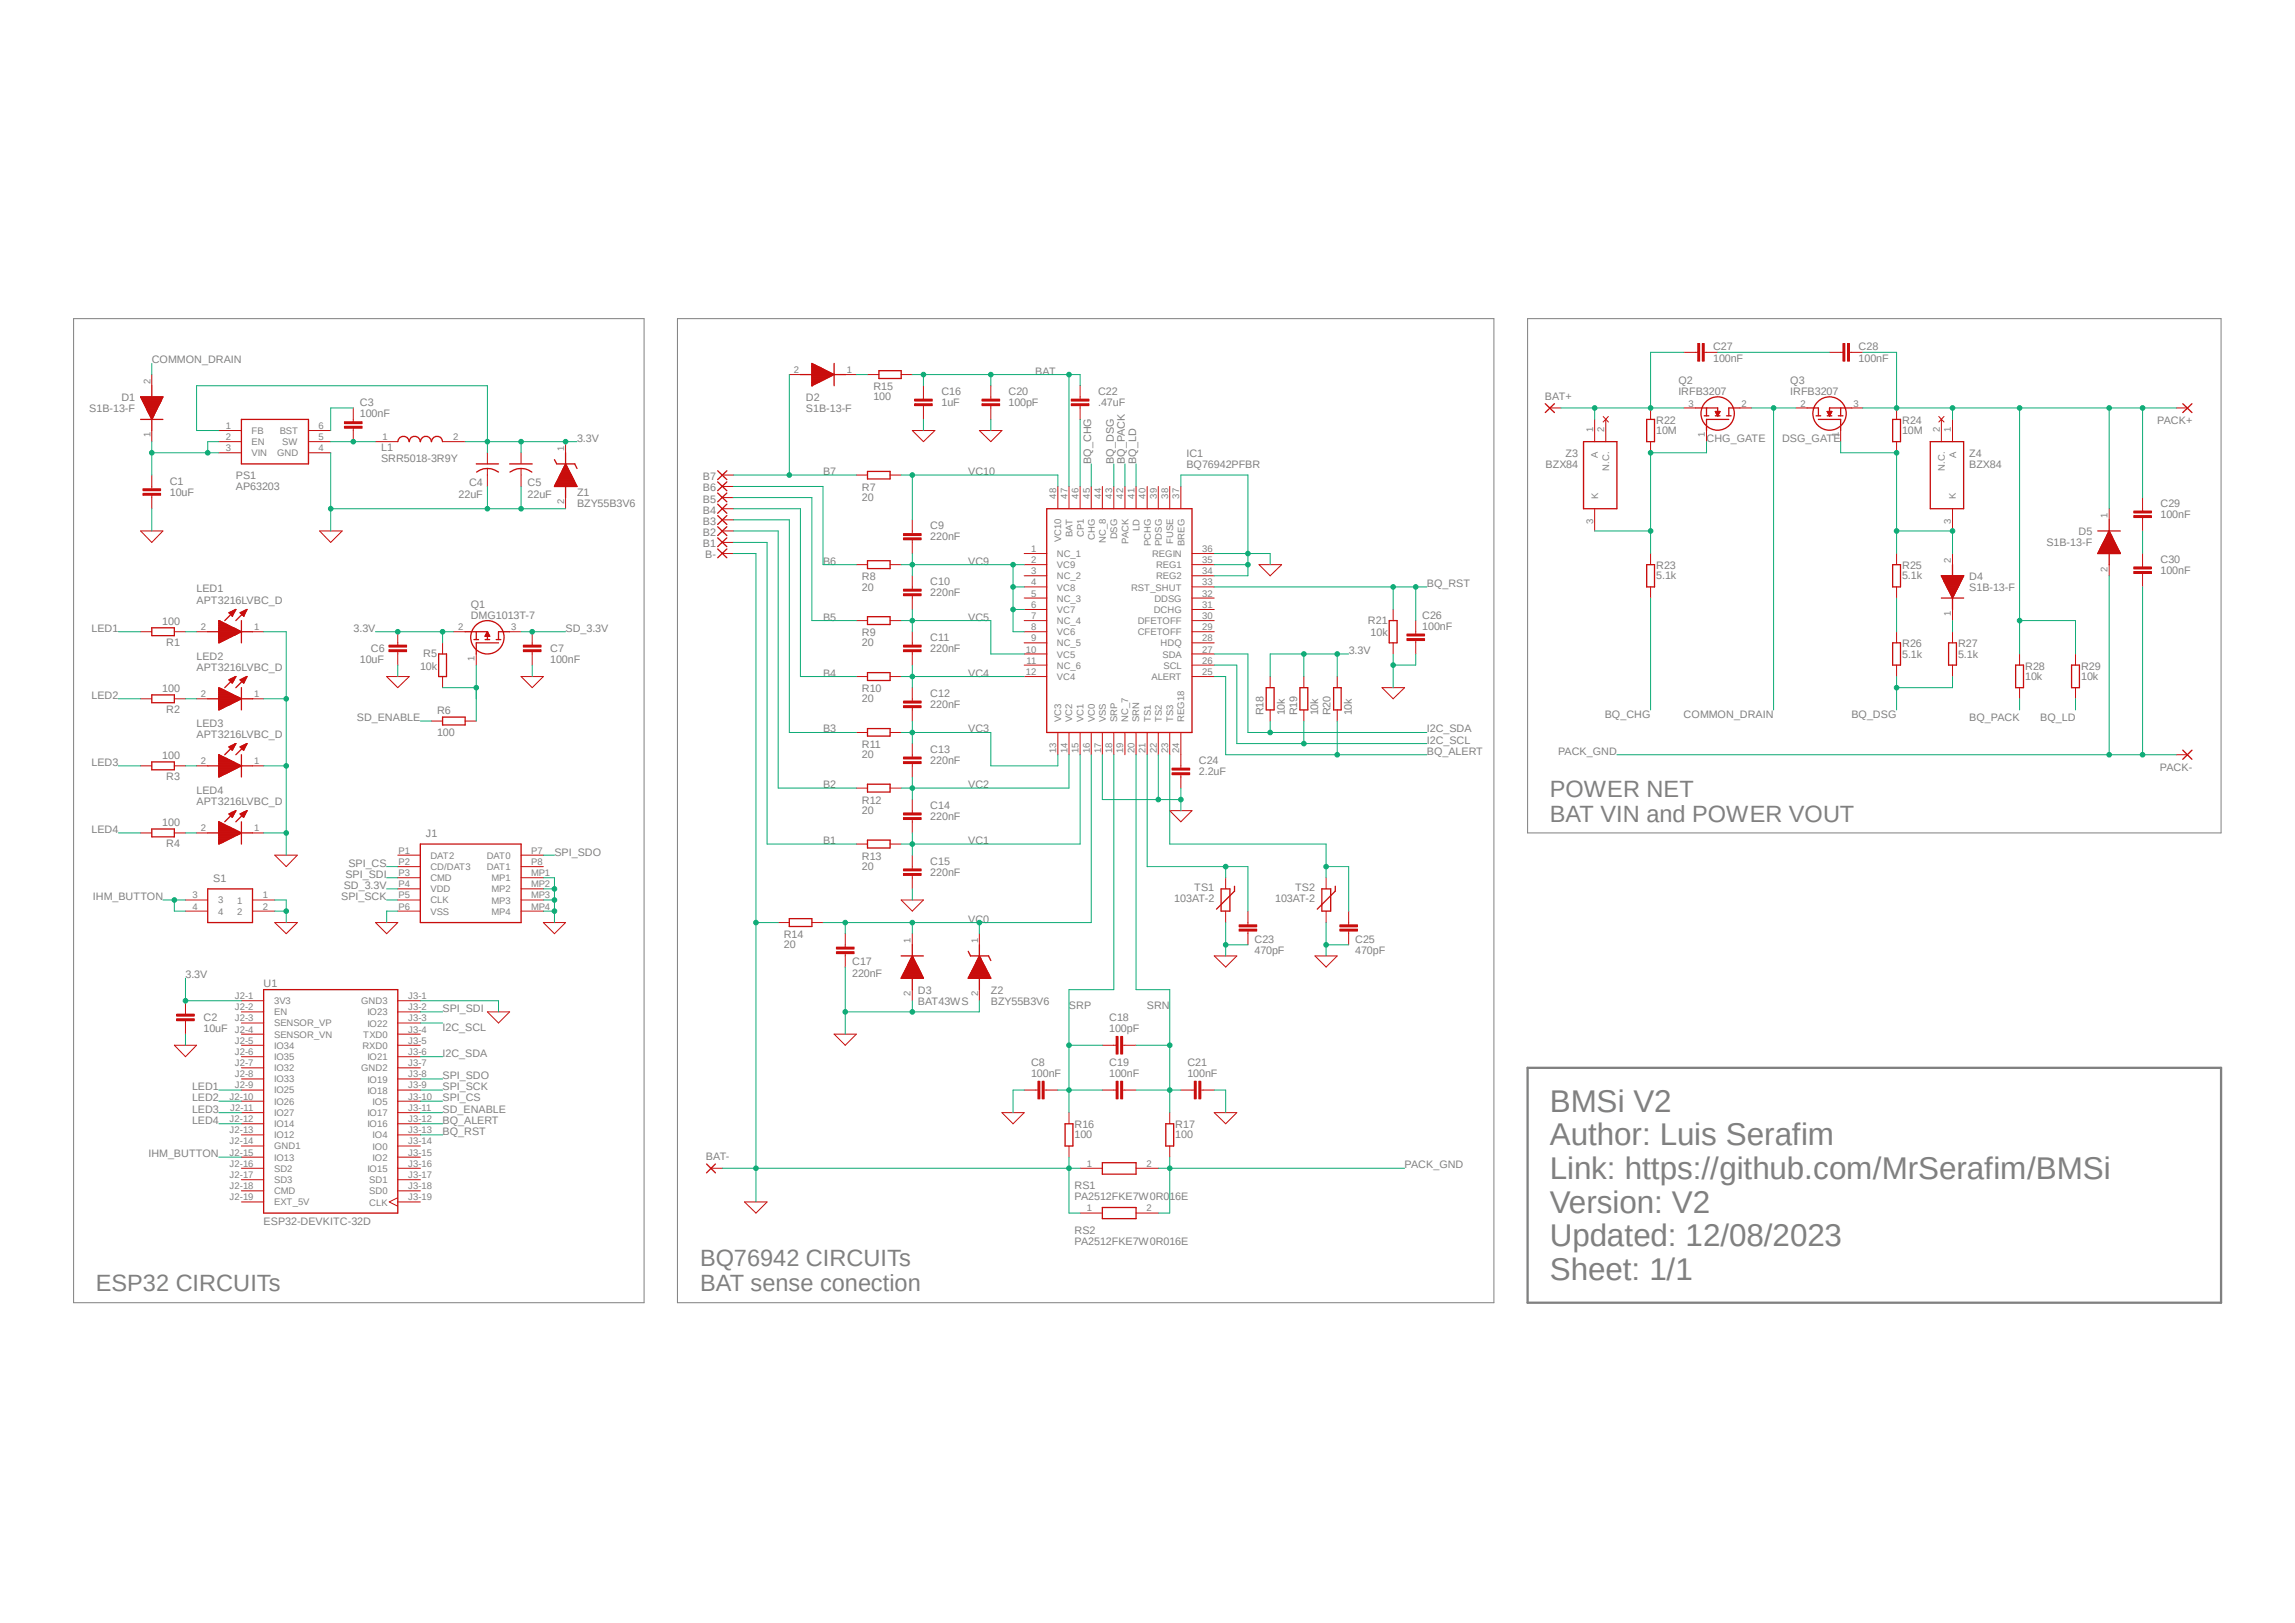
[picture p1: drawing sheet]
<svg xmlns="http://www.w3.org/2000/svg" width="297mm" height="210mm" viewBox="0 0 297 210" stroke-linecap="round" stroke-linejoin="round" font-family="sans-serif">
<defs><g id="words">
<g font-size="4.1" fill="#808080">
<text x="200.6" y="143.8">BMSi V2</text>
<text x="200.6" y="148.2">Author: Luis Serafim</text>
<text x="200.6" y="152.6">Link: https://github.com/MrSerafim/BMSi</text>
<text x="200.6" y="156.9">Version: V2</text>
<text x="200.6" y="161.3">Updated: 12/08/2023</text>
<text x="200.6" y="165.6">Sheet: 1/1</text>
</g>
<g font-size="3" fill="#808080">
<text x="200.6" y="103.1">POWER NET</text>
<text x="200.6" y="106.3">BAT VIN and POWER VOUT</text>
<text x="12.4" y="167.1">ESP32 CIRCUITs</text>
<text x="90.6" y="163.8">BQ76942 CIRCUITs</text>
<text x="90.6" y="167.1">BAT sense conection</text>
</g>
<g font-size="1.4" fill="#808080">
<text x="19.6" y="47">COMMON_DRAIN</text>
<text x="221.7" y="46.8">100nF</text>
<text x="221.7" y="45.3">C27</text>
<text x="240.5" y="46.8">100nF</text>
<text x="240.5" y="45.3">C28</text>
<text x="11.6" y="53.3">S1B-13-F</text>
<text x="15.7" y="51.9">D1</text>
<text x="46.6" y="52.6">C3</text>
<text x="104.3" y="53.3">S1B-13-F</text>
<text x="104.3" y="51.9">D2</text>
<text x="113" y="51.8">100</text>
<text x="113" y="50.5">R15</text>
<text x="121.8" y="52.6">1uF</text>
<text x="121.8" y="51.1">C16</text>
<text x="130.5" y="52.6">100pF</text>
<text x="130.5" y="51.1">C20</text>
<text x="134" y="48.5">BAT</text>
<text x="142.1" y="52.6">.47uF</text>
<text x="142.1" y="51.1">C22</text>
<text x="199.9" y="51.7">BAT+</text>
<text x="217.2" y="51.1">IRFB3207</text>
<text x="217.2" y="49.7">Q2</text>
<text x="231.7" y="51.1">IRFB3207</text>
<text x="231.7" y="49.7">Q3</text>
<text x="46.6" y="54">100nF</text>
<text x="49.3" y="59.8">SRR5018-3R9Y</text>
<text x="49.3" y="58.4">L1</text>
<text x="74.7" y="57.1">3.3V</text>
<text x="153.5" y="59.1">IC1</text>
<text x="202.6" y="59.1">Z3</text>
<text x="214.3" y="56.1">10M</text>
<text x="214.3" y="54.9">R22</text>
<text x="220.9" y="57.1">CHG_GATE</text>
<text x="230.6" y="57.1">DSG_GATE</text>
<text x="246.2" y="56.1">10M</text>
<text x="246.2" y="54.9">R24</text>
<text x="254.8" y="59.1">Z4</text>
<text x="279.2" y="54.9">PACK+</text>
<text x="22" y="64.2">10uF</text>
<text x="22" y="62.7">C1</text>
<text x="30.5" y="63.5">AP63203</text>
<text x="30.5" y="62">PS1</text>
<text x="59.4" y="64.5">22uF</text>
<text x="60.7" y="62.9">C4</text>
<text x="68.3" y="64.5">22uF</text>
<text x="68.3" y="62.9">C5</text>
<text x="74.7" y="65.6">BZY55B3V6</text>
<text x="74.7" y="64.2">Z1</text>
<text x="91" y="62.1">B7</text>
<text x="91" y="63.5">B6</text>
<text x="91" y="65">B5</text>
<text x="106.5" y="61.5">B7</text>
<text x="111.5" y="64.8">20</text>
<text x="111.5" y="63.5">R7</text>
<text x="125.3" y="61.5">VC10</text>
<text x="141.2" y="60" transform="rotate(-90 141.2 60)">BQ_CHG</text>
<text x="144.1" y="60" transform="rotate(-90 144.1 60)">BQ_DSG</text>
<text x="145.6" y="60" transform="rotate(-90 145.6 60)">BQ_PACK</text>
<text x="147" y="60" transform="rotate(-90 147 60)">BQ_LD</text>
<text x="153.5" y="60.5">BQ76942PFBR</text>
<text x="200" y="60.5">BZX84</text>
<text x="254.8" y="60.5">BZX84</text>
<text x="279.6" y="65.6">C29</text>
<text x="91" y="66.5">B4</text>
<text x="91" y="67.9">B3</text>
<text x="91" y="69.3">B2</text>
<text x="91" y="70.8">B1</text>
<text x="120.4" y="69.9">220nF</text>
<text x="120.4" y="68.5">C9</text>
<text x="264.8" y="70.7">S1B-13-F</text>
<text x="269" y="69.2">D5</text>
<text x="279.6" y="67.1">100nF</text>
<text x="25.4" y="76.7">LED1</text>
<text x="91.3" y="72.3">B-</text>
<text x="106.5" y="73.1">B6</text>
<text x="111.5" y="76.4">20</text>
<text x="111.5" y="75.1">R8</text>
<text x="120.4" y="77.2">220nF</text>
<text x="120.4" y="75.7">C10</text>
<text x="125.3" y="73.1">VC9</text>
<text x="184.7" y="75.9">BQ_RST</text>
<text x="214.3" y="74.9">5.1k</text>
<text x="214.3" y="73.7">R23</text>
<text x="246.2" y="74.9">5.1k</text>
<text x="246.2" y="73.7">R25</text>
<text x="254.8" y="76.5">S1B-13-F</text>
<text x="254.8" y="75">D4</text>
<text x="279.6" y="74.3">100nF</text>
<text x="279.6" y="72.9">C30</text>
<text x="11.9" y="81.7">LED1</text>
<text x="21" y="80.9">100</text>
<text x="21.5" y="83.6">R1</text>
<text x="25.4" y="78.1">APT3216LVBC_D</text>
<text x="45.8" y="81.7">3.3V</text>
<text x="60.9" y="80.1">DMG1013T-7</text>
<text x="60.9" y="78.7">Q1</text>
<text x="73.2" y="81.7">SD_3.3V</text>
<text x="106.5" y="80.3">B5</text>
<text x="111.5" y="83.6">20</text>
<text x="111.5" y="82.3">R9</text>
<text x="120.4" y="83">C11</text>
<text x="125.3" y="80.3">VC5</text>
<text x="177" y="80.7">R21</text>
<text x="177.4" y="82.3">10k</text>
<text x="184.1" y="81.5">100nF</text>
<text x="184.1" y="80.1">C26</text>
<text x="246.2" y="83.8">R26</text>
<text x="253.4" y="83.8">R27</text>
<text x="21" y="89.6">100</text>
<text x="25.4" y="86.8">APT3216LVBC_D</text>
<text x="25.4" y="85.3">LED2</text>
<text x="46.6" y="85.9">10uF</text>
<text x="48" y="84.4">C6</text>
<text x="54.4" y="86.7">10k</text>
<text x="54.8" y="85">R5</text>
<text x="71.2" y="85.9">100nF</text>
<text x="71.2" y="84.4">C7</text>
<text x="106.5" y="87.5">B4</text>
<text x="111.5" y="89.6">R10</text>
<text x="120.4" y="84.4">220nF</text>
<text x="125.3" y="87.5">VC4</text>
<text x="174.5" y="84.6">3.3V</text>
<text x="246.2" y="85.1">5.1k</text>
<text x="253.4" y="85.1">5.1k</text>
<text x="262.1" y="88">10k</text>
<text x="262.1" y="86.7">R28</text>
<text x="269.3" y="88">10k</text>
<text x="269.3" y="86.7">R29</text>
<text x="11.9" y="90.4">LED2</text>
<text x="21.5" y="92.3">R2</text>
<text x="25.4" y="95.5">APT3216LVBC_D</text>
<text x="25.4" y="94">LED3</text>
<text x="46.2" y="93.3">SD_ENABLE</text>
<text x="56.6" y="95.2">100</text>
<text x="56.6" y="92.5">R6</text>
<text x="106.5" y="94.8">B3</text>
<text x="111.5" y="90.8">20</text>
<text x="120.4" y="91.7">220nF</text>
<text x="120.4" y="90.2">C12</text>
<text x="125.3" y="94.8">VC3</text>
<text x="163.5" y="92.6" transform="rotate(-90 163.5 92.6)">R18</text>
<text x="166.3" y="92.6" transform="rotate(-90 166.3 92.6)">10k</text>
<text x="167.9" y="92.6" transform="rotate(-90 167.9 92.6)">R19</text>
<text x="170.6" y="92.6" transform="rotate(-90 170.6 92.6)">10k</text>
<text x="172.2" y="92.6" transform="rotate(-90 172.2 92.6)">R20</text>
<text x="175" y="92.6" transform="rotate(-90 175 92.6)">10k</text>
<text x="184.7" y="94.8">I2C_SDA</text>
<text x="207.7" y="92.9">BQ_CHG</text>
<text x="217.9" y="92.9">COMMON_DRAIN</text>
<text x="239.6" y="92.9">BQ_DSG</text>
<text x="254.8" y="93.3">BQ_PACK</text>
<text x="264" y="93.3">BQ_LD</text>
<text x="11.9" y="99.1">LED3</text>
<text x="21" y="98.3">100</text>
<text x="21.5" y="101">R3</text>
<text x="106.5" y="102">B2</text>
<text x="111.5" y="98.1">20</text>
<text x="111.5" y="96.8">R11</text>
<text x="120.4" y="98.9">220nF</text>
<text x="120.4" y="97.5">C13</text>
<text x="125.3" y="102">VC2</text>
<text x="155.2" y="100.3">2.2uF</text>
<text x="155.2" y="98.9">C24</text>
<text x="184.7" y="97.7">BQ_ALERT</text>
<text x="184.7" y="96.2">I2C_SCL</text>
<text x="201.6" y="97.7">PACK_GND</text>
<text x="279.5" y="99.7">PACK-</text>
<text x="11.9" y="107.8">LED4</text>
<text x="21" y="106.9">100</text>
<text x="25.4" y="104.2">APT3216LVBC_D</text>
<text x="25.4" y="102.7">LED4</text>
<text x="111.5" y="105.3">20</text>
<text x="111.5" y="104.1">R12</text>
<text x="120.4" y="106.1">220nF</text>
<text x="120.4" y="104.7">C14</text>
<text x="21.5" y="109.6">R4</text>
<text x="44.7" y="113.6">SPI_SDI</text>
<text x="45.1" y="112.1">SPI_CS</text>
<text x="55.1" y="108.3">J1</text>
<text x="71.8" y="110.7">SPI_SDO</text>
<text x="106.5" y="109.2">B1</text>
<text x="111.5" y="112.6">20</text>
<text x="111.5" y="111.3">R13</text>
<text x="120.4" y="113.4">220nF</text>
<text x="120.4" y="111.9">C15</text>
<text x="125.3" y="109.2">VC1</text>
<text x="12" y="116.5">IHM_BUTTON</text>
<text x="27.6" y="114.1">S1</text>
<text x="44.2" y="116.5">SPI_SCK</text>
<text x="44.5" y="115">SD_3.3V</text>
<text x="125.3" y="119.4">VC0</text>
<text x="152" y="116.8">103AT-2</text>
<text x="154.6" y="115.3">TS1</text>
<text x="165" y="116.8">103AT-2</text>
<text x="167.6" y="115.3">TS2</text>
<text x="101.4" y="122.7">20</text>
<text x="101.4" y="121.4">R14</text>
<text x="110.3" y="124.9">C17</text>
<text x="162.3" y="123.5">470pF</text>
<text x="162.3" y="122">C23</text>
<text x="175.4" y="123.5">470pF</text>
<text x="175.4" y="122">C25</text>
<text x="24" y="126.6">3.3V</text>
<text x="34.1" y="127.7">U1</text>
<text x="57.3" y="130.9">SPI_SDI</text>
<text x="110.3" y="126.4">220nF</text>
<text x="118.8" y="130">BAT43WS</text>
<text x="118.8" y="128.6">D3</text>
<text x="128.2" y="130">BZY55B3V6</text>
<text x="128.2" y="128.6">Z2</text>
<text x="138.3" y="130.5">SRP</text>
<text x="148.4" y="130.5">SRN</text>
<text x="26.3" y="133.6">10uF</text>
<text x="26.3" y="132.2">C2</text>
<text x="57.3" y="133.4">I2C_SCL</text>
<text x="57.3" y="136.7">I2C_SDA</text>
<text x="133.4" y="138">C8</text>
<text x="143.5" y="138">C19</text>
<text x="143.6" y="133.6">100pF</text>
<text x="143.6" y="132.2">C18</text>
<text x="153.7" y="138">C21</text>
<text x="24.8" y="141.1">LED1</text>
<text x="24.8" y="142.5">LED2</text>
<text x="24.8" y="144">LED3</text>
<text x="57.3" y="142.5">SPI_CS</text>
<text x="57.3" y="141.1">SPI_SCK</text>
<text x="57.3" y="139.6">SPI_SDO</text>
<text x="57.3" y="144">SD_ENABLE</text>
<text x="133.4" y="139.4">100nF</text>
<text x="143.5" y="139.4">100nF</text>
<text x="153.7" y="139.4">100nF</text>
<text x="19.2" y="149.7">IHM_BUTTON</text>
<text x="24.8" y="145.4">LED4</text>
<text x="57.3" y="145.4">BQ_ALERT</text>
<text x="57.3" y="146.9">BQ_RST</text>
<text x="139.1" y="147.3">100</text>
<text x="139.1" y="146">R16</text>
<text x="152.1" y="147.3">100</text>
<text x="152.1" y="146">R17</text>
<text x="91.4" y="150.2">BAT-</text>
<text x="139.1" y="155.3">PA2512FKE7W0R016E</text>
<text x="139.1" y="153.9">RS1</text>
<text x="181.8" y="151.2">PACK_GND</text>
<text x="34.1" y="158.5">ESP32-DEVKITC-32D</text>
<text x="139.1" y="161.1">PA2512FKE7W0R016E</text>
<text x="139.1" y="159.6">RS2</text>
</g>
<g font-size="1.2" fill="#808080">
<text x="19.5" y="49.7" transform="rotate(-90 19.5 49.7)">2</text>
<text x="102.7" y="48.3">2</text>
<text x="109.6" y="48.3">1</text>
<text x="218.5" y="52.6">3</text>
<text x="225.4" y="52.6">2</text>
<text x="233" y="52.6">2</text>
<text x="239.9" y="52.6">3</text>
<text x="19.5" y="56.6" transform="rotate(-90 19.5 56.6)">1</text>
<text x="29.2" y="55.5">1</text>
<text x="29.2" y="56.9">2</text>
<text x="29.2" y="58.4">3</text>
<text x="32.6" y="56.1">FB</text>
<text x="32.6" y="57.6">EN</text>
<text x="32.6" y="59">VIN</text>
<text x="35.9" y="59.1">GND</text>
<text x="36.2" y="56.2">BST</text>
<text x="36.5" y="57.6">SW</text>
<text x="41.2" y="55.5">6</text>
<text x="41.2" y="56.9">5</text>
<text x="41.2" y="58.4">4</text>
<text x="49.5" y="56.9">1</text>
<text x="58.6" y="56.9">2</text>
<text x="73" y="58.4" transform="rotate(-90 73 58.4)">1</text>
<text x="206.2" y="55.8" transform="rotate(-90 206.2 55.8)">1</text>
<text x="206.8" y="59.3" transform="rotate(-90 206.8 59.3)">A</text>
<text x="207.6" y="55.8" transform="rotate(-90 207.6 55.8)">2</text>
<text x="220.6" y="56.6" transform="rotate(-90 220.6 56.6)">1</text>
<text x="238" y="56.6" transform="rotate(-90 238 56.6)">1</text>
<text x="251" y="55.8" transform="rotate(-90 251 55.8)">2</text>
<text x="252.5" y="55.8" transform="rotate(-90 252.5 55.8)">1</text>
<text x="253.2" y="59.3" transform="rotate(-90 253.2 59.3)">A</text>
<text x="73" y="65.3" transform="rotate(-90 73 65.3)">2</text>
<text x="136.7" y="64.5" transform="rotate(-90 136.7 64.5)">48</text>
<text x="138.1" y="64.5" transform="rotate(-90 138.1 64.5)">47</text>
<text x="139.6" y="64.5" transform="rotate(-90 139.6 64.5)">46</text>
<text x="141.1" y="64.5" transform="rotate(-90 141.1 64.5)">45</text>
<text x="142.5" y="64.5" transform="rotate(-90 142.5 64.5)">44</text>
<text x="143.9" y="64.5" transform="rotate(-90 143.9 64.5)">43</text>
<text x="145.4" y="64.5" transform="rotate(-90 145.4 64.5)">42</text>
<text x="146.8" y="64.5" transform="rotate(-90 146.8 64.5)">41</text>
<text x="148.2" y="64.5" transform="rotate(-90 148.2 64.5)">40</text>
<text x="149.7" y="64.5" transform="rotate(-90 149.7 64.5)">39</text>
<text x="151.2" y="64.5" transform="rotate(-90 151.2 64.5)">38</text>
<text x="152.6" y="64.5" transform="rotate(-90 152.6 64.5)">37</text>
<text x="206.8" y="64.5" transform="rotate(-90 206.8 64.5)">K</text>
<text x="208.2" y="60.9" transform="rotate(-90 208.2 60.9)">N.C.</text>
<text x="251.7" y="60.9" transform="rotate(-90 251.7 60.9)">N.C.</text>
<text x="253.1" y="64.5" transform="rotate(-90 253.1 64.5)">K</text>
<text x="133.4" y="71.4">1</text>
<text x="137.3" y="70.2" transform="rotate(-90 137.3 70.2)">VC10</text>
<text x="138.8" y="69.5" transform="rotate(-90 138.8 69.5)">BAT</text>
<text x="140.2" y="69.5" transform="rotate(-90 140.2 69.5)">CP1</text>
<text x="141.7" y="69.9" transform="rotate(-90 141.7 69.9)">CHG</text>
<text x="143.1" y="70.3" transform="rotate(-90 143.1 70.3)">NC_8</text>
<text x="144.6" y="69.8" transform="rotate(-90 144.6 69.8)">DSG</text>
<text x="146" y="70.4" transform="rotate(-90 146 70.4)">PACK</text>
<text x="147.5" y="68.7" transform="rotate(-90 147.5 68.7)">LD</text>
<text x="148.9" y="70.7" transform="rotate(-90 148.9 70.7)">PCHG</text>
<text x="150.4" y="70.6" transform="rotate(-90 150.4 70.6)">PDSG</text>
<text x="151.8" y="70.4" transform="rotate(-90 151.8 70.4)">FUSE</text>
<text x="153.3" y="70.6" transform="rotate(-90 153.3 70.6)">BREG</text>
<text x="155.6" y="71.4">36</text>
<text x="206.2" y="67.8" transform="rotate(-90 206.2 67.8)">3</text>
<text x="252.5" y="67.8" transform="rotate(-90 252.5 67.8)">3</text>
<text x="272.8" y="67.1" transform="rotate(-90 272.8 67.1)">1</text>
<text x="133.4" y="72.9">2</text>
<text x="133.4" y="74.3">3</text>
<text x="133.4" y="75.7">4</text>
<text x="133.4" y="77.2">5</text>
<text x="136.8" y="72.1">NC_1</text>
<text x="136.8" y="73.5">VC9</text>
<text x="136.8" y="74.9">NC_2</text>
<text x="136.8" y="76.4">VC8</text>
<text x="136.8" y="77.9">NC_3</text>
<text x="146.4" y="76.4">RST_SHUT</text>
<text x="149.1" y="72.1">REGIN</text>
<text x="149.4" y="77.9">DDSG</text>
<text x="149.6" y="73.5">REG1</text>
<text x="149.6" y="75">REG2</text>
<text x="155.6" y="72.9">35</text>
<text x="155.6" y="74.3">34</text>
<text x="155.6" y="75.7">33</text>
<text x="155.6" y="77.2">32</text>
<text x="252.5" y="72.9" transform="rotate(-90 252.5 72.9)">2</text>
<text x="272.8" y="74" transform="rotate(-90 272.8 74)">2</text>
<text x="26" y="81.5">2</text>
<text x="32.9" y="81.5">1</text>
<text x="59.3" y="81.5">2</text>
<text x="66.2" y="81.5">3</text>
<text x="133.4" y="78.7">6</text>
<text x="133.4" y="80.1">7</text>
<text x="133.4" y="81.5">8</text>
<text x="133.4" y="83">9</text>
<text x="136.8" y="79.3">VC7</text>
<text x="136.8" y="80.7">NC_4</text>
<text x="136.8" y="82.2">VC6</text>
<text x="136.8" y="83.6">NC_5</text>
<text x="147.2" y="80.8">DFETOFF</text>
<text x="147.2" y="82.2">CFETOFF</text>
<text x="149.3" y="79.3">DCHG</text>
<text x="150.2" y="83.7">HDQ</text>
<text x="155.6" y="78.7">31</text>
<text x="155.6" y="80.1">30</text>
<text x="155.6" y="81.5">29</text>
<text x="155.6" y="83">28</text>
<text x="252.5" y="79.7" transform="rotate(-90 252.5 79.7)">1</text>
<text x="61.4" y="85.5" transform="rotate(-90 61.4 85.5)">1</text>
<text x="132.8" y="84.5">10</text>
<text x="132.8" y="87.3">12</text>
<text x="132.8" y="85.9">11</text>
<text x="136.8" y="85.1">VC5</text>
<text x="136.8" y="86.5">NC_6</text>
<text x="136.8" y="88">VC4</text>
<text x="149" y="88">ALERT</text>
<text x="150.5" y="85.1">SDA</text>
<text x="150.6" y="86.5">SCL</text>
<text x="155.6" y="84.5">27</text>
<text x="155.6" y="85.9">26</text>
<text x="155.6" y="87.3">25</text>
<text x="26" y="90.2">2</text>
<text x="32.9" y="90.2">1</text>
<text x="137.3" y="93.4" transform="rotate(-90 137.3 93.4)">VC3</text>
<text x="138.8" y="93.4" transform="rotate(-90 138.8 93.4)">VC2</text>
<text x="140.2" y="93.4" transform="rotate(-90 140.2 93.4)">VC1</text>
<text x="141.7" y="93.4" transform="rotate(-90 141.7 93.4)">VC0</text>
<text x="143.1" y="93.4" transform="rotate(-90 143.1 93.4)">VSS</text>
<text x="144.6" y="93.4" transform="rotate(-90 144.6 93.4)">SRP</text>
<text x="146" y="93.4" transform="rotate(-90 146 93.4)">NC_7</text>
<text x="147.4" y="93.4" transform="rotate(-90 147.4 93.4)">SRN</text>
<text x="148.9" y="93.4" transform="rotate(-90 148.9 93.4)">TS1</text>
<text x="150.4" y="93.4" transform="rotate(-90 150.4 93.4)">TS2</text>
<text x="151.8" y="93.4" transform="rotate(-90 151.8 93.4)">TS3</text>
<text x="153.2" y="93.4" transform="rotate(-90 153.2 93.4)">REG18</text>
<text x="26" y="98.9">2</text>
<text x="32.9" y="98.9">1</text>
<text x="136.7" y="97.5" transform="rotate(-90 136.7 97.5)">13</text>
<text x="138.1" y="97.5" transform="rotate(-90 138.1 97.5)">14</text>
<text x="139.6" y="97.5" transform="rotate(-90 139.6 97.5)">15</text>
<text x="141.1" y="97.5" transform="rotate(-90 141.1 97.5)">16</text>
<text x="142.5" y="97.5" transform="rotate(-90 142.5 97.5)">17</text>
<text x="143.9" y="97.5" transform="rotate(-90 143.9 97.5)">18</text>
<text x="145.4" y="97.5" transform="rotate(-90 145.4 97.5)">19</text>
<text x="146.8" y="97.5" transform="rotate(-90 146.8 97.5)">20</text>
<text x="148.2" y="97.5" transform="rotate(-90 148.2 97.5)">21</text>
<text x="149.7" y="97.5" transform="rotate(-90 149.7 97.5)">22</text>
<text x="151.2" y="97.5" transform="rotate(-90 151.2 97.5)">23</text>
<text x="152.6" y="97.5" transform="rotate(-90 152.6 97.5)">24</text>
<text x="26" y="107.6">2</text>
<text x="32.9" y="107.6">1</text>
<text x="51.6" y="110.5">P1</text>
<text x="51.6" y="111.9">P2</text>
<text x="51.6" y="113.4">P3</text>
<text x="55.7" y="111.1">DAT2</text>
<text x="55.7" y="112.6">CD/DAT3</text>
<text x="63" y="111.1">DAT0</text>
<text x="63" y="112.6">DAT1</text>
<text x="68.7" y="110.5">P7</text>
<text x="68.7" y="111.9">P8</text>
<text x="68.7" y="113.4">MP1</text>
<text x="24.9" y="116.2">3</text>
<text x="24.9" y="117.7">4</text>
<text x="28.2" y="116.9">3</text>
<text x="28.2" y="118.4">4</text>
<text x="30.7" y="116.9">1</text>
<text x="30.7" y="118.4">2</text>
<text x="34" y="116.2">1</text>
<text x="34" y="117.7">2</text>
<text x="51.6" y="114.8">P4</text>
<text x="51.6" y="116.2">P5</text>
<text x="51.6" y="117.7">P6</text>
<text x="55.7" y="114">CMD</text>
<text x="55.7" y="115.4">VDD</text>
<text x="55.7" y="116.9">CLK</text>
<text x="55.7" y="118.4">VSS</text>
<text x="63.6" y="114">MP1</text>
<text x="63.6" y="115.5">MP2</text>
<text x="63.6" y="116.9">MP3</text>
<text x="63.6" y="118.4">MP4</text>
<text x="68.7" y="114.8">MP2</text>
<text x="68.7" y="116.2">MP3</text>
<text x="68.7" y="117.7">MP4</text>
<text x="117.9" y="122" transform="rotate(-90 117.9 122)">1</text>
<text x="126.6" y="122" transform="rotate(-90 126.6 122)">1</text>
<text x="30.4" y="129.3">J2-1</text>
<text x="30.4" y="130.7">J2-2</text>
<text x="35.5" y="129.9">3V3</text>
<text x="35.5" y="131.4">EN</text>
<text x="46.7" y="130">GND3</text>
<text x="47.5" y="131.4">IO23</text>
<text x="52.8" y="130.7">J3-2</text>
<text x="52.8" y="129.3">J3-1</text>
<text x="117.9" y="128.9" transform="rotate(-90 117.9 128.9)">2</text>
<text x="126.6" y="128.9" transform="rotate(-90 126.6 128.9)">2</text>
<text x="30.4" y="132.2">J2-3</text>
<text x="30.4" y="133.6">J2-4</text>
<text x="30.4" y="135.1">J2-5</text>
<text x="30.4" y="136.5">J2-6</text>
<text x="30.4" y="138">J2-7</text>
<text x="35.5" y="132.8">SENSOR_VP</text>
<text x="35.5" y="134.3">SENSOR_VN</text>
<text x="35.5" y="135.7">IO34</text>
<text x="35.5" y="137.2">IO35</text>
<text x="46.9" y="135.7">RXD0</text>
<text x="47" y="134.3">TXD0</text>
<text x="47.5" y="137.2">IO21</text>
<text x="47.5" y="132.8">IO22</text>
<text x="52.8" y="138">J3-7</text>
<text x="52.8" y="136.5">J3-6</text>
<text x="52.8" y="135.1">J3-5</text>
<text x="52.8" y="133.6">J3-4</text>
<text x="52.8" y="132.2">J3-3</text>
<text x="29.7" y="142.3">J2-10</text>
<text x="29.8" y="143.8">J2-11</text>
<text x="30.4" y="139.4">J2-8</text>
<text x="30.4" y="140.8">J2-9</text>
<text x="35.5" y="138.6">IO32</text>
<text x="35.5" y="140">IO33</text>
<text x="35.5" y="141.5">IO25</text>
<text x="35.5" y="143">IO26</text>
<text x="46.7" y="138.6">GND2</text>
<text x="47.5" y="141.5">IO18</text>
<text x="47.5" y="140.1">IO19</text>
<text x="48.2" y="143">IO5</text>
<text x="52.8" y="143.8">J3-11</text>
<text x="52.8" y="142.3">J3-10</text>
<text x="52.8" y="140.8">J3-9</text>
<text x="52.8" y="139.4">J3-8</text>
<text x="29.7" y="145.2">J2-12</text>
<text x="29.7" y="146.6">J2-13</text>
<text x="29.7" y="148.1">J2-14</text>
<text x="29.7" y="149.6">J2-15</text>
<text x="35.5" y="144.4">IO27</text>
<text x="35.5" y="145.8">IO14</text>
<text x="35.5" y="147.3">IO12</text>
<text x="35.5" y="148.7">GND1</text>
<text x="47.5" y="145.9">IO16</text>
<text x="47.5" y="144.4">IO17</text>
<text x="48.2" y="148.8">IO0</text>
<text x="48.2" y="147.3">IO4</text>
<text x="52.8" y="149.6">J3-15</text>
<text x="52.8" y="148.1">J3-14</text>
<text x="52.8" y="146.6">J3-13</text>
<text x="52.8" y="145.2">J3-12</text>
<text x="29.7" y="151">J2-16</text>
<text x="29.7" y="152.4">J2-17</text>
<text x="29.7" y="153.9">J2-18</text>
<text x="29.7" y="155.3">J2-19</text>
<text x="35.5" y="150.2">IO13</text>
<text x="35.5" y="151.6">SD2</text>
<text x="35.5" y="153.1">SD3</text>
<text x="35.5" y="154.5">CMD</text>
<text x="35.5" y="156">EXT_5V</text>
<text x="47.5" y="151.6">IO15</text>
<text x="47.8" y="156">CLK</text>
<text x="47.8" y="154.6">SD0</text>
<text x="47.8" y="153.1">SD1</text>
<text x="48.2" y="150.2">IO2</text>
<text x="52.8" y="155.3">J3-19</text>
<text x="52.8" y="153.9">J3-18</text>
<text x="52.8" y="152.4">J3-17</text>
<text x="52.8" y="151">J3-16</text>
<text x="140.7" y="151">1</text>
<text x="148.4" y="151">2</text>
<text x="140.7" y="156.8">1</text>
<text x="148.4" y="156.8">2</text>
</g>
</g></defs>
<path d="M9.4 41.1l278.2 127.6M287.6 41.1l-278.2 127.6" fill="none" stroke="#fff" stroke-width=".13"/>
<path d="M9.5 41.2h73.9v127.4h-73.9zM87.7 41.2h105.6v127.4h-105.6zM197.7 41.2h89.7v66.6h-89.7z" fill="none" stroke="#808080" stroke-width=".13"/>
<path d="M197.7 138.2h89.7v30.4h-89.7z" fill="none" stroke="#808080" stroke-width=".3"/>
<g fill="none" stroke="#c90d0c" stroke-width=".17">
<path d="M18.2 54.3h2.9M18.2 51.4h2.9l-1.5 2.9zM18.2 51.4h2.9M18.2 51.4h2.8M18.3 51.5h2.7M18.3 51.6h2.7M18.4 51.7h2.5M18.4 51.8h2.5M18.5 51.9h2.4M18.5 51.9h2.3M18.5 52h2.3M18.6 52.1h2.1"/>
<path d="M18.6 52.2h2.1M18.7 52.3h2M18.7 52.4h1.9M18.8 52.4h1.8M18.8 52.5h1.7M18.8 52.6h1.7M18.9 52.7h1.5M19 52.9h1.3M19 52.8h1.4M19 53h1.3M19 53.1h1.2M19.1 53.2h1.1"/>
<path d="M19.1 53.3h1.1M19.2 53.3h.9M19.2 53.4h.9M19.3 53.5h.7M19.3 53.6h.7M19.3 53.6h.6M19.4 53.7h.5M19.4 53.8h.5M19.5 53.9h.4M19.5 54h.3M19.6 54.1h.2M19.6 54.1h.1"/>
<path d="M19.6 49.9v1.5M19.6 54.3v1.4M19.6 54.2h.1M31.2 54.3h8.7v5.7h-8.7zM51.5 57.1a.74 .74 0 0 1 .7-.6 .74 .74 0 0 1 .8 .6 .72 .72 0 0 1 .7-.6 .72 .72 0 0 1 .7 .6 .72 .72 0 0 1 .7-.6 .72 .72 0 0 1 .7 .6 .72 .72 0 0 1 .8-.6 .72 .72 0 0 1 .7 .6M71.8 59.5l.3 .5h2.3l.3 .6M73.2 58.6v1.4M103.6 48.5h1.5M105.1 49.9v.1M105.1 49.8h.1M105.1 49.7h.3M105.1 49.7h.4"/>
<path d="M105.1 49.6h.6M105.1 49.5h.8M105.1 49.4h.9M105.1 49.4h1.1M105.1 49.3h1.2M105.1 49.2h1.4M105.1 49.1h1.6M105.1 49h1.7M105.1 48.9h1.9M105.1 48.9h2M105.1 48.8h2.2M105.1 48.7h2.4"/>
<path d="M105.1 48.6h2.6M105.1 48.5h2.7M105.1 48.4h2.8M105.1 48.4h2.6M105.1 48.3h2.5M105.1 48.2h2.3M105.1 48.1h2.2M105.1 48h2M105.1 48h1.8M105.1 47.9h1.7M105.1 47.8h1.5M105.1 47.7h1.4"/>
<path d="M105.1 47.6h1.2M105.1 47.5h1M105.1 47.5h.9M105.1 47.4h.7M105.1 47.3h.5M105.1 47.2h.4M105.1 47.2h.2M105.1 47.1h.1M107.9 47v2.9M107.9 48.5h1.5M107.9 48.5l-2.8 1.4M107.9 48.5l-2.8-1.5v2.9"/>
<path d="M113.7 48h2.9v1h-2.9zM200 52.2l1.2 1.2M201.2 52.2l-1.2 1.2M204.9 57.1h4.4v8.7h-4.4zM213.1 54.3h1v2.8h-1zM219.4 52.8h2.9v1M220.6 53.8h.5M220.9 52.8v1M222 53.8h.6M222 53.3h.6l-.3 .5zM222 53.3h.5M222.1 53.4h.4"/>
<path d="M222.1 53.5h.4M222.2 53.6h.2M222.2 53.7h.1M222.3 53.8h.1M223.4 53.8h.6M223.7 54.3h-2.8v1.4M225.2 52.8h-1.5v1M233.8 52.8h1.5v1M235 53.8h.6M235.3 54.3h2.9v1.4M236.5 53.8h.6M236.5 53.3h.6l-.3 .5z"/>
<path d="M236.5 53.3h.5M236.6 53.4h.4M236.6 53.5h.3M236.6 53.6h.3M236.7 53.6h.2M236.7 53.7h.1M236.8 53.8h.1M237.9 53.8h.6M238.2 52.8v1M239.6 52.8h-2.8v1M244.9 54.3h1.1v2.8h-1.1zM249.8 57.1h4.3v8.7h-4.3z"/>
<path d="M282.5 52.2l1.2 1.2M283.7 52.2l-1.2 1.2M29.7 79.3h.6M29.8 79.4h.4M29.8 79.2h.5M29.8 79.5h.4M29.9 79.5h.2M29.9 79.2h.5M30 79.6h.1M30.1 79.1h.3M30.2 79h.2M30.4 78.9h.1"/>
<path d="M30.5 78.9l-1.4 1.4M30.5 78.9l-.9 .4 .5 .5M30.5 78.9l-.4 .8M31.1 79.3h.6M31.2 79.4h.5M31.2 79.2h.5M31.3 79.5h.4M31.4 79.5h.2M31.4 79.2h.4M31.5 79.6h.1M31.5 79.7l.1 .1M31.5 79.1h.3"/>
<path d="M31.7 79h.2M31.8 78.9h.1M32 78.9l-1.5 1.4M32 78.9l-.9 .4 .4 .4M32 78.9l-.5 .8M61.6 60h2.9M61.7 61.1a2.39 2.39 0 0 1 2.8 0M66 60h2.9M66 61.1a2.39 2.39 0 0 1 2.8 0M71.8 62.9h2.8M71.8 62.8h2.8M71.8 62.7h2.7"/>
<path d="M71.9 62.7h2.6M71.9 62.6h2.6M72 62.5h2.4M72 62.4h2.4M72.1 62.4h2.2M72.1 62.3h2.2M72.1 62.2h2.2M72.2 62.1h2.1M72.2 62h2M72.3 61.9h1.9M72.3 61.8h1.8M72.4 61.7h1.6"/>
<path d="M72.4 61.6h1.6M72.5 61.5h1.5M72.5 61.4h1.4M72.6 61.3h1.3M72.6 61.3h1.2M72.6 61.2h1.2M72.7 61.1h1M72.7 61h1M72.8 61h.9M72.8 60.9h.8M72.8 60.8h.8M72.9 60.7h.6"/>
<path d="M72.9 60.6h.6M72.9 60.5h.5M73 60.5h.4M73 60.4h.4M73.1 60.3h.2M73.1 60.2h.2M73.2 60.2h.1M73.2 62.9v1.5M73.2 60l1.5 2.9h-2.9zM73.2 60.1h.1M92.9 60.9l1.2 1.2M92.9 62.4l1.2 1.1"/>
<path d="M92.9 63.8l1.2 1.1M92.9 65.2l1.2 1.2M92.9 66.7l1.2 1.2M92.9 68.2l1.2 1.1M92.9 69.6l1.2 1.1M92.9 71l1.2 1.2M94.1 60.9l-1.2 1.2M94.1 62.4l-1.2 1.1M94.1 63.8l-1.2 1.1M94.1 65.2l-1.2 1.2M94.1 66.7l-1.2 1.2M94.1 68.2l-1.2 1.1"/>
<path d="M94.1 69.6l-1.2 1.1M94.1 71l-1.2 1.2M112.3 61h2.9v1h-2.9zM112.3 72.6h2.9v1h-2.9zM112.3 79.8h2.9v1h-2.9zM135.5 65.8h18.8v29h-18.8zM213.1 73.1h1v2.8h-1zM244.9 73.1h1.1v2.8h-1.1zM251.2 77.4h2.9M251.2 74.5h2.9l-1.4 2.9zM251.3 74.6h2.8M251.3 74.7h2.7"/>
<path d="M251.4 74.8h2.6M251.5 74.9h2.4M251.5 75h2.4M251.5 75.1h2.3M251.6 75.3h2.1M251.6 75.2h2.2M251.7 75.4h2M251.7 75.5h2M251.8 75.6h1.8M251.8 75.7h1.7M251.9 75.8h1.6M251.9 75.9h1.5"/>
<path d="M252 76h1.4M252 76.1h1.4M252.1 76.2h1.2M252.1 76.3h1.1M252.2 76.4h1M252.2 76.5h1M252.3 76.5h.8M252.3 76.6h.8M252.3 76.7h.7M252.4 76.8h.6M252.4 76.9h.5M252.5 77h.4"/>
<path d="M252.6 77.1h.2M252.6 77.3h.1M252.6 77.2h.2M252.7 73.1v1.4M252.7 77.4v1.5M271.5 68.7h2.9M271.5 71.6h2.9M271.6 71.5h2.8M271.6 71.4h2.7M271.7 71.3h2.6M271.7 71.3h2.5M271.7 71.2h2.5"/>
<path d="M271.7 71.1h2.5M271.8 71h2.3M271.9 70.9h2.1M271.9 70.8h2.1M271.9 70.7h2M272 70.6h1.9M272 70.5h1.9M272.1 70.4h1.7M272.2 70.3h1.5M272.2 70.2h1.5M272.2 70.1h1.4M272.3 70.1h1.3"/>
<path d="M272.3 70h1.3M272.4 69.9h1.1M272.4 69.8h1.1M272.5 69.7h.9M272.5 69.6h.9M272.6 69.5h.7M272.6 69.4h.7M272.7 69.3h.6M272.7 69.3h.5M272.7 69.2h.5M272.8 69.1h.3M272.8 69h.3"/>
<path d="M272.8 68.9h.2M272.9 68.8h.1M272.9 68.7h.1M273 67.3v1.4M273 71.6v1.5M273 68.7l1.4 2.9h-2.9zM19.6 81.2h3v1.1h-3zM19.6 89.9h3v1h-3zM19.6 98.6h3v1h-3zM26.9 81.7h5.8M26.9 90.4h4.3M26.9 99.1h4.3"/>
<path d="M28.3 82.3h1.8M28.3 82.2h2M28.3 82.2h2.1M28.3 82.1h2.3M28.3 82h2.4M28.3 81.9h2.6M28.3 81.8h2.8M28.3 80.3l2.9 1.4-2.9 1.5zM28.3 89l2.9 1.4-2.9 1.5zM28.3 97.7v2.8l2.9-1.4M28.3 83.1h.1M28.3 83.1h.3"/>
<path d="M28.3 83h.5M28.3 82.9h.7M28.3 82.8h.8M28.3 82.7h1M28.3 82.6h1.2M28.3 82.5h1.3M28.3 82.5h1.5M28.3 82.4h1.6M28.3 81.7h2.8M28.3 81.6h2.6M28.3 81.5h2.4M28.3 81.4h2.3"/>
<path d="M28.3 81.3h2.1M28.3 81.2h2M28.3 81.2h1.8M28.3 81.1h1.6M28.3 81h1.5M28.3 80.9h1.3M28.3 80.9h1.2M28.3 80.8h1M28.3 80.7h.8M28.3 80.6h.7M28.3 80.5h.5M28.3 80.4h.3"/>
<path d="M28.3 80.3h.2M28.3 91.8h.1M28.3 91.7h.3M28.3 91.7h.5M28.3 91.6h.7M28.3 91.5h.8M28.3 91.4h1M28.3 91.3h1.1M28.3 91.2h1.3M28.3 91.2h1.5M28.3 91.1h1.6M28.3 91h1.8"/>
<path d="M28.3 90.9h1.9M28.3 90.8h2.1M28.3 90.8h2.3M28.3 90.7h2.4M28.3 90.6h2.6M28.3 90.5h2.8M28.3 90.3h2.8M28.3 90.3h2.6M28.3 90.2h2.5M28.3 90.1h2.3M28.3 90h2.1M28.3 90h2"/>
<path d="M28.3 89.9h1.8M28.3 89.8h1.7M28.3 89.7h1.5M28.3 89.6h1.3M28.3 89.5h1.2M28.3 89.5h1M28.3 89.4h.8M28.3 89.3h.7M28.3 89.2h.5M28.3 89.2h.4M28.3 89.1h.2M28.3 97.7l2.9 1.4"/>
<path d="M28.3 99.9h1.3M28.3 99.9h1.4M28.3 99.8h1.6M28.3 99.7h1.8M28.3 99.6h1.9M28.3 99.5h2.1M28.3 99.4h2.3M28.3 99.4h2.4M28.3 99.3h2.6M28.3 99.2h2.7M28.3 99.1h2.8M28.3 99h2.6"/>
<path d="M28.3 98.9h2.5M28.3 98.8h2.3M28.3 98.7h2.1M28.3 98.6h2M28.3 98.6h1.8M28.3 98.5h1.7M28.3 98.4h1.5M28.3 98.3h1.3M28.3 98.2h1.2M28.3 98.1h1M28.3 98.1h.9M28.3 98h.7"/>
<path d="M28.3 97.9h.5M28.3 97.8h.4M28.3 97.7h.2M28.3 97.7h.1M29.6 88l.9-.5-.4 .9zM29.6 96.6l.9-.4-.4 .9zM29.7 88h.6M29.7 96.7h.6M29.7 87.9h.6M29.7 96.6h.6M29.8 88.1h.4M29.8 96.8h.4"/>
<path d="M29.8 88.2h.4M29.8 96.9h.4M29.9 87.8h.5M29.9 96.5h.5M29.9 88.2h.2M29.9 96.9h.2M30 88.3h.1M30 97h.1M30.1 87.8h.3M30.1 96.4h.3M30.2 87.7h.2M30.2 96.4h.2"/>
<path d="M30.4 96.3h.1M30.4 87.6h.1M30.5 87.5l-1.4 1.5M30.5 96.2l-1.4 1.5M31.1 88l.9-.5-.5 .9zM31.1 96.6l.9-.4-.5 .9zM31.1 88h.6M31.1 96.7h.6M31.2 96.6h.5M31.2 88.1h.5M31.2 87.9h.5M31.2 96.8h.5"/>
<path d="M31.2 80.3v2.9M31.2 89v2.9M31.2 97.7v2.8M31.2 90.4h1.5M31.2 99.1h1.5M31.3 88.2h.3M31.3 96.9h.3M31.3 96.5h.5M31.4 88.2h.2M31.4 87.8h.4M31.4 96.9h.2M31.5 88.3h.1"/>
<path d="M31.5 97h.1M31.5 87.8h.3M31.5 96.4h.3M31.7 87.7h.2M31.7 96.4h.2M31.8 87.6h.1M31.8 96.3h.1M32 87.5l-1.5 1.5M32 96.2l-1.5 1.5M56.8 84.6h1v2.9h-1zM57.3 92.8h2.9v1h-2.9zM60.2 81.7h2.9"/>
<path d="M61.3 82.8h.6M61.6 81.7v1.1M62.8 82.8h.6M62.8 82.3h.6M62.8 82.2h.5M62.9 82.2h.4M62.9 82.1h.3M62.9 82h.3M63 81.9h.2M63 81.8h.1M63.1 81.7v1.1M63.1 81.7l.3 .6h-.6z"/>
<path d="M63.1 81.7v.1M64.2 82.8h.6M64.5 83.2h-2.9v1.4M66 81.7h-1.5v1.1M112.3 87h2.9v1.1h-2.9zM112.3 94.3h2.9v.9h-2.9zM163.9 89h1v2.9h-1zM168.2 89h1v2.9h-1zM172.6 89h1v2.9h-1zM179.8 80.3h1v2.9h-1zM244.9 83.2h1.1v2.9h-1.1zM252.2 83.2h1v2.9h-1z"/>
<path d="M260.9 86.1h1v2.9h-1zM268.1 86.1h1v2.9h-1zM282.5 97.1l1.2 1.2M283.7 97.1l-1.2 1.2M19.6 107.3h3v1h-3zM26.9 115h5.8v4.4h-5.8zM26.9 107.8h1.4M28.3 106.3v2.9l2.9-1.4M28.3 100.5h.1M28.3 100.4h.3M28.3 100.3h.4M28.3 100.2h.6"/>
<path d="M28.3 100.2h.8M28.3 100.1h1M28.3 100h1.1M28.3 106.3l2.9 1.5M28.3 109.2h.1M28.3 109.1h.3M28.3 109.1h.4M28.3 109h.6M28.3 108.9h.8M28.3 108.8h1M28.3 108.7h1.1M28.3 108.6h1.2"/>
<path d="M28.3 108.5h1.4M28.3 108.5h1.6M28.3 108.4h1.8M28.3 108.3h1.9M28.3 108.2h2.1M28.3 108.1h2.2M28.3 108.1h2.4M28.3 108h2.6M28.3 107.9h2.7M28.3 107.8h2.9M28.3 107.7h2.8M28.3 107.7h2.6"/>
<path d="M28.3 107.6h2.5M28.3 107.5h2.3M28.3 107.4h2.2M28.3 107.3h2M28.3 107.2h1.8M28.3 107.1h1.7M28.3 107.1h1.5M28.3 107h1.4M28.3 106.9h1.2M28.3 106.8h1M28.3 106.8h.9M28.3 106.7h.7"/>
<path d="M28.3 106.6h.5M28.3 106.5h.4M28.3 106.4h.2M28.3 106.3h.1M29.6 105.3l.9-.4-.4 .8zM29.7 105.4h.6M29.7 105.3h.6M29.8 105.5h.4M29.9 105.2h.5M29.9 105.6h.2M30 105.7h.1M30 105.1h.4"/>
<path d="M30.2 105.1h.2M30.4 105h.1M30.5 104.9l-1.4 1.4M31.1 105.3l.9-.4-.5 .8zM31.2 105.4h.5M31.2 105.3h.5M31.2 105.5h.5M31.2 106.3v2.9M31.2 107.8h1.5M31.3 105.5h.3M31.3 105.2h.5M31.4 105.6h.2"/>
<path d="M31.5 105.7h.1M31.5 105.1h.3M31.6 105.1h.3M31.8 105h.1M32 104.9l-1.5 1.4M54.4 109.2h13v10.2h-13zM102.2 118.9h2.9v1h-2.9zM112.3 108.7h2.9v1h-2.9zM112.3 101.5h2.9v1h-2.9zM158 115h1.2v2.9h-1.2zM159.8 114.7v.6l-2.4 2.3M171.1 115h1.1v2.9h-1.1z"/>
<path d="M172.8 114.7v.6l-2.3 2.3M34.1 128.1h17.4v28.9h-17.4zM116.6 123.7h2.9M116.7 126.5h2.8M116.7 126.4h2.7M116.8 126.3h2.6M116.8 126.2h2.5M116.9 126.1h2.4M116.9 126h2.3M117 125.9h2.2M117.1 125.8h2M117.1 125.7h2"/>
<path d="M117.1 125.6h1.9M117.2 125.5h1.8M117.2 125.4h1.8M117.3 125.3h1.6M117.3 125.2h1.5M117.4 125.1h1.4M117.4 125h1.3M117.5 125h1.2M117.5 124.9h1.2M117.5 124.8h1.1M117.6 124.7h1M117.6 124.6h.9"/>
<path d="M117.6 124.5h.9M117.7 124.5h.7M117.7 124.4h.7M117.8 124.3h.6M117.8 124.2h.5M117.9 124.1h.4M117.9 124h.3M118 123.9h.2M118 123.8h.2M118.1 123.7l1.4 2.9h-2.9zM118.1 123.7h.1M118.1 122.3v1.4"/>
<path d="M118.1 126.6v1.5M125.3 123.1l.3 .6h2.3l.3 .6M125.3 126.5h2.8M125.4 126.4h2.7M125.4 126.3h2.7M125.5 126.2h2.5M125.6 126.1h2.4M125.6 126h2.3M125.6 125.9h2.3M125.7 125.9h2.1M125.7 125.8h2.1M125.8 125.7h2"/>
<path d="M125.8 125.6h1.9M125.9 125.5h1.8M125.9 125.4h1.7M125.9 125.3h1.7M126 125.3h1.6M126 125.2h1.5M126.1 125.1h1.4M126.1 125h1.3M126.2 125h1.2M126.2 124.9h1.1M126.2 124.8h1.1M126.3 124.7h1"/>
<path d="M126.3 124.6h.9M126.3 124.5h.9M126.4 124.5h.7M126.4 124.4h.7M126.4 124.3h.6M126.5 124.2h.5M126.5 124.1h.5M126.6 124h.4M126.6 124h.3M126.7 123.9h.2M126.7 123.8h.1M126.7 122.3v1.4"/>
<path d="M126.7 126.6v1.5M126.7 123.7l1.5 2.9h-2.9zM126.7 123.7h.1M91.4 150.6l1.2 1.2M92.6 150.6l-1.2 1.2M137.8 145.4h1.1v2.9h-1.1zM142.7 150.5h4.3v1.4h-4.3zM142.7 156.3h4.3v1.4h-4.3zM150.9 145.4h1v2.9h-1z"/>
<circle cx="222.3" cy="53.5" r="2.16"/>
<circle cx="236.8" cy="53.5" r="2.16"/>
<circle cx="63.1" cy="82.5" r="2.16"/>
</g>
<g fill="none" stroke="#c90d0c" stroke-width=".13">
<path d="M19.6 48.5v1.4M19.6 55.7v1.4M28.3 55.7h2.9M28.3 57.1h2.9M28.3 58.6h2.9M39.9 55.7h2.9M39.9 57.1h2.9M39.9 58.6h2.9M44.6 54.6h2.3v.2h-2.3zM44.6 55.2h2.3v.2h-2.3zM45.7 52.8v1.7M45.7 55.4v1.7"/>
<path d="M48.6 57.1h2.9M57.3 57.1h2.9M63.1 58.6v1.4M67.4 58.6v1.4M73.2 57.1v1.5M102.2 48.5h1.4M109.4 48.5h1.4M112.3 48.5h1.4M116.6 48.5h1.5M118.1 55.7h2.9l-1.5 1.4zM118.4 52.2h2.2v.3h-2.2zM118.4 51.6h2.2v.3h-2.2z"/>
<path d="M119.5 49.9v1.7M119.5 52.5v1.8M126.7 55.7h3l-1.5 1.4zM127.1 52.2h2.3v.3h-2.3zM127.1 51.6h2.3v.3h-2.3zM128.2 49.9v1.7M128.2 52.5v1.8M138.6 52.2h2.3v.3h-2.3zM138.6 51.6h2.3v.3h-2.3zM139.8 49.9v1.7M139.8 52.5v1.8M200.6 52.8h1.4"/>
<path d="M206.4 54.3v2.8M207.5 53.9l.7 .7M207.8 54.3v2.8M208.2 53.9l-.7 .7M213.6 52.8v1.5M213.6 57.1v1.5M217.9 52.8h1.5M217.9 45.6h1.8M219.7 44.4h.3v2.3h-.3zM220.3 44.4h.3v2.3h-.3zM220.6 45.6h1.7M220.9 55.7v1.4"/>
<path d="M225.2 52.8h1.5M232.4 52.8h1.4M236.8 45.6h1.7M238.2 55.7v1.4M238.5 44.4h.3v2.3h-.3zM239.1 44.4h.3v2.3h-.3zM239.4 45.6h1.7M239.6 52.8h1.5M245.4 52.8v1.5M245.4 57.1v1.5M250.9 53.9l.7 .7M251.2 54.3v2.8"/>
<path d="M251.6 53.9l-.7 .7M252.7 54.3v2.8M281.6 52.8h1.5M18.2 68.7h2.9l-1.5 1.5zM18.5 63.8h2.3v.3h-2.3zM18.5 63.2h2.3v.3h-2.3zM19.6 61.5v1.7M19.6 64.1v1.7M41.4 68.7h2.9l-1.5 1.5zM63.1 60.6v2.3M67.4 60.6v2.3M73.2 64.4v1.4"/>
<path d="M93.5 68.7h1.4M93.5 71.6h1.4M93.5 61.5h1.4M93.5 62.9h1.4M93.5 64.4h1.4M93.5 65.8h1.4M93.5 67.3h1.4M93.5 70.2h1.4M110.8 73.1h1.5M110.8 61.5h1.5M115.2 73.1h1.4M115.2 61.5h1.4"/>
<path d="M116.9 69.6h2.3v.2h-2.3zM116.9 69h2.3v.3h-2.3zM116.9 76.8h2.3v.3h-2.3zM116.9 76.2h2.3v.3h-2.3zM118.1 67.3v1.7M118.1 69.9v1.7M118.1 74.5v1.7M118.1 77.1v1.8M132.5 71.6h3M132.5 73.1h3M132.5 74.5h3M132.5 75.9h3"/>
<path d="M132.5 77.4h3M132.5 78.9h3M136.9 62.9v2.9M138.3 62.9v2.9M139.8 62.9v2.9M141.2 62.9v2.9M142.7 62.9v2.9M144.1 62.9v2.9M145.6 62.9v2.9M147 62.9v2.9M148.5 62.9v2.9M149.9 62.9v2.9"/>
<path d="M151.4 62.9v2.9M152.8 62.9v2.9M154.3 71.6h2.8M154.3 73.1h2.8M154.3 74.5h2.8M154.3 75.9h2.8M154.3 77.4h2.8M154.3 78.9h2.8M162.9 73.1h3l-1.5 1.4zM180.3 78.9v1.4M206.4 65.8v2.9M213.6 71.6v1.5"/>
<path d="M213.6 75.9v1.5M245.4 71.6v1.5M245.4 75.9v1.5M252.7 65.8v2.9M252.7 71.6v1.5M252.7 78.9v1.4M273 65.8v1.5M273 73.1v1.4M276.1 66.7h2.3v.3h-2.3zM276.1 66.1h2.3v.3h-2.3zM276.1 74h2.3v.2h-2.3zM276.1 73.4h2.3v.2h-2.3z"/>
<path d="M277.3 64.4v1.7M277.3 67v1.7M277.3 71.6v1.8M277.3 74.2v1.7M18.2 81.7h1.4M18.2 90.4h1.4M18.2 99.1h1.4M22.6 81.7h1.4M22.6 90.4h1.4M22.6 99.1h1.4M25.4 81.7h1.5M25.4 90.4h1.5"/>
<path d="M25.4 99.1h1.5M32.7 81.7h1.4M32.7 90.4h1.4M32.7 99.1h1.4M50 87.5h3l-1.5 1.5zM50.3 83.5h2.3v.2h-2.3zM50.3 84.1h2.3v.2h-2.3zM51.5 81.7v1.8M51.5 84.3v1.8M55.8 93.3h1.5M57.3 83.2v1.4M57.3 87.5v1.5"/>
<path d="M58.7 81.7h1.5M60.2 93.3h1.4M61.6 84.6v1.5M66 81.7h1.4M67.4 87.5h2.9l-1.4 1.5zM67.7 83.5h2.3v.2h-2.3zM67.7 84.1h2.3v.2h-2.3zM68.9 81.7v1.8M68.9 84.3v1.8M110.8 87.5h1.5M110.8 80.3h1.5M110.8 94.8h1.5"/>
<path d="M115.2 87.5h1.4M115.2 80.3h1.4M115.2 94.8h1.4M116.9 84.1h2.3v.2h-2.3zM116.9 83.5h2.3v.2h-2.3zM116.9 91.3h2.3v.3h-2.3zM116.9 90.7h2.3v.3h-2.3zM116.9 98.6h2.3v.2h-2.3zM116.9 98h2.3v.2h-2.3zM118.1 81.7v1.8M118.1 84.3v1.8M118.1 89v1.7"/>
<path d="M118.1 91.6v1.7M118.1 96.2v1.8M118.1 98.8v1.7M132.5 81.7h3M132.5 87.5h3M132.5 80.3h3M132.5 83.2h3M132.5 84.6h3M132.5 86.1h3M136.9 94.8v2.9M138.3 94.8v2.9M139.8 94.8v2.9"/>
<path d="M141.2 94.8v2.9M142.7 94.8v2.9M144.1 94.8v2.9M145.6 94.8v2.9M147 94.8v2.9M148.5 94.8v2.9M149.9 94.8v2.9M151.4 94.8v2.9M151.7 100h2.3v.2h-2.3zM151.7 99.4h2.3v.3h-2.3zM152.8 94.8v4.6M154.3 81.7h2.8"/>
<path d="M154.3 87.5h2.8M154.3 80.3h2.8M154.3 83.2h2.8M154.3 84.6h2.8M154.3 86.1h2.8M164.4 87.5v1.5M164.4 91.9v1.4M168.7 87.5v1.5M168.7 91.9v1.4M173.1 87.5v1.5M173.1 91.9v1.4M178.9 89h2.9l-1.5 1.4z"/>
<path d="M180.3 83.2v1.4M182.1 82.6h2.3v.3h-2.3zM182.1 82h2.3v.3h-2.3zM183.2 80.3v1.7M183.2 82.9v1.7M245.4 81.7v1.5M245.4 86.1v1.4M252.7 81.7v1.5M252.7 86.1v1.4M261.4 84.6v1.5M261.4 89v1.4M268.6 84.6v1.5"/>
<path d="M268.6 89v1.4M281.6 97.7h1.5M18.2 107.8h1.4M22.6 107.8h1.4M24 116.5h2.9M24 117.9h2.9M25.4 107.8h1.5M32.7 116.5h2.9M32.7 117.9h2.9M32.7 107.8h1.4M35.6 110.7h2.9l-1.5 1.4zM35.6 119.4h2.9l-1.5 1.4z"/>
<path d="M48.6 119.4h2.9l-1.5 1.4zM51.5 110.7h2.9M51.5 112.1h2.9M51.5 113.6h2.9M51.5 115h2.9M51.5 116.5h2.9M51.5 117.9h2.9M67.4 110.7h2.9M67.4 112.1h2.9M67.4 113.6h2.9M67.4 115h2.9M67.4 116.5h2.9"/>
<path d="M67.4 117.9h2.9M70.3 119.4h2.9l-1.4 1.4zM100.7 119.4h1.5M105.1 119.4h1.4M110.8 102h1.5M110.8 109.2h1.5M115.2 102h1.4M115.2 109.2h1.4M116.6 116.5h2.9l-1.4 1.4zM116.9 105.8h2.3v.2h-2.3zM116.9 105.2h2.3v.3h-2.3zM116.9 113h2.3v.3h-2.3z"/>
<path d="M116.9 112.4h2.3v.3h-2.3zM118.1 103.5v1.7M118.1 106v1.8M118.1 110.7v1.7M118.1 113.3v1.7M151.4 104.9h2.9l-1.5 1.4zM152.8 100.2v1.8M158.6 113.6v1.4M158.6 117.9v1.5M160.4 119.7h2.2v.2h-2.2zM161.5 117.9v1.7M171.6 113.6v1.4"/>
<path d="M171.6 117.9v1.5M173.4 119.7h2.3v.2h-2.3zM174.5 117.9v1.7M22.6 135.3h2.8l-1.4 1.4zM22.9 131.8h2.2v.3h-2.2zM22.9 131.2h2.2v.3h-2.2zM24 129.5v1.7M24 132.1v1.7M31.2 129.5h2.9M31.2 130.9h2.9M31.2 132.4h2.9M31.2 133.8h2.9"/>
<path d="M31.2 135.3h2.9M31.2 136.7h2.9M31.2 138.2h2.9M31.2 139.6h2.9M51.5 129.5h2.9M51.5 130.9h2.9M51.5 132.4h2.9M51.5 133.8h2.9M51.5 135.3h2.9M51.5 136.7h2.9M51.5 138.2h2.9M51.5 139.6h2.9"/>
<path d="M63.1 130.9h2.9l-1.5 1.5zM107.9 133.8h2.9l-1.4 1.5zM108.2 123.1h2.3v.3h-2.3zM108.2 122.6h2.3v.2h-2.3zM109.4 120.8v1.8M109.4 123.4v1.7M118.1 120.8v1.5M118.1 128.1v1.4M126.7 120.8v1.5M126.7 128.1v1.4M134.3 139.9h.3v2.3h-.3zM134.9 139.9h.2v2.3h-.2z"/>
<path d="M142.7 135.3h1.7M144.4 139.9h.3v2.3h-.3zM144.4 134.1h.3v2.3h-.3zM145 139.9h.3v2.3h-.3zM145 134.1h.3v2.3h-.3zM145.3 135.3h1.7M154.6 139.9h.2v2.3h-.2zM155.2 139.9h.2v2.3h-.2zM157.1 123.7h3l-1.5 1.4zM160.4 120.2h2.2v.3h-2.2zM161.5 120.5v1.8M170.2 123.7h2.9l-1.5 1.4z"/>
<path d="M173.4 120.2h2.3v.3h-2.3zM174.5 120.5v1.8M31.2 141.1h2.9M31.2 144h2.9M31.2 142.5h2.9M31.2 145.4h2.9M31.2 146.9h2.9M31.2 148.3h2.9M31.2 149.7h2.9M31.2 151.2h2.9M31.2 152.7h2.9M31.2 154.1h2.9"/>
<path d="M31.2 155.5h2.9M51.5 141.1h2.9M51.5 144h2.9M51.5 142.5h2.9M51.5 145.4h2.9M51.5 146.9h2.9M51.5 148.3h2.9M51.5 149.7h2.9M51.5 151.2h2.9M51.5 152.7h2.9M51.5 154.1h2.9M51.5 155.5h2.9"/>
<path d="M51.5 155l-1.1 .5 1.1 .6M92 151.2h1.5M96.4 155.5h2.9l-1.5 1.5zM129.7 144h2.8l-1.4 1.4zM132.5 141.1h1.8M135.2 141.1h1.7M138.3 144v1.4M138.3 148.3v1.4M139.8 151.2h2.9M139.8 157h2.9M142.7 141.1h1.7M145.3 141.1h1.7"/>
<path d="M147 151.2h2.9M147 157h2.9M151.4 144v1.4M151.4 148.3v1.4M152.8 141.1h1.8M155.4 141.1h1.7M157.1 144h3l-1.5 1.4z"/>
</g>
<g fill="none" stroke="#c90d0c" stroke-width=".25">
<path d="M44.6 54.7h2.3M44.6 55.3h2.3M118.4 52.4h2.2M118.4 51.8h2.2M127.1 52.4h2.3M127.1 51.8h2.3M138.6 52.4h2.3M138.6 51.8h2.3M219.8 44.4v2.3M220.4 44.4v2.3M238.6 44.4v2.3M239.2 44.4v2.3"/>
<path d="M18.5 64h2.3M18.5 63.4h2.3M116.9 69.7h2.3M116.9 69.2h2.3M116.9 77h2.3M116.9 76.4h2.3M276.1 66.8h2.3M276.1 66.3h2.3M276.1 74.1h2.3M276.1 73.5h2.3M50.3 83.6h2.3M50.3 84.2h2.3"/>
<path d="M67.7 83.6h2.3M67.7 84.2h2.3M116.9 83.6h2.3M116.9 84.2h2.3M116.9 91.4h2.3M116.9 90.8h2.3M116.9 98.7h2.3M116.9 98.1h2.3M151.7 99.5h2.3M182.1 82.8h2.3M182.1 82.2h2.3M116.9 105.9h2.3"/>
<path d="M116.9 105.3h2.3M116.9 113.2h2.3M116.9 112.6h2.3M151.7 100.1h2.3M160.4 119.8h2.2M173.4 119.8h2.3M22.9 132h2.2M22.9 131.4h2.2M108.2 123.3h2.3M108.2 122.7h2.3M134.5 139.9v2.3M135 139.9v2.3"/>
<path d="M144.6 134.1v2.3M144.6 139.9v2.3M145.2 134.1v2.3M145.2 139.9v2.3M154.7 139.9v2.3M155.3 139.9v2.3M160.4 120.4h2.2M173.4 120.4h2.3"/>
</g>
<path d="M173.1 93.3v4.4h11.6" fill="none" stroke="#0dab76" stroke-width=".13"/>
<circle cx="173.1" cy="97.7" r=".3" fill="#0dab76"/>
<g fill="none" stroke="#0dab76" stroke-width=".13">
<path d="M144.1 97.7v30.4h-5.8M157.1 87.5h1.5v10.2h14.5M54.4 145.4h2.9M136.9 141.1h5.8M138.3 141.1v2.9"/>
<circle cx="173.1" cy="97.7" r=".3"/>
</g>
<circle cx="138.3" cy="141.1" r=".3" fill="#0dab76"/>
<g fill="none" stroke="#0dab76" stroke-width=".13">
<path d="M138.3 128.1v13M138.3 135.3h4.4"/>
<circle cx="138.3" cy="141.1" r=".3"/>
</g>
<circle cx="138.3" cy="135.3" r=".3" fill="#0dab76"/>
<g fill="none" stroke="#0dab76" stroke-width=".13">
<path d="M147 97.7v30.4h4.4M147 141.1h5.8M151.4 141.1v2.9"/>
<circle cx="138.3" cy="135.3" r=".3"/>
</g>
<circle cx="151.4" cy="141.1" r=".3" fill="#0dab76"/>
<g fill="none" stroke="#0dab76" stroke-width=".13">
<path d="M147 135.3h4.4v5.8"/>
<circle cx="151.4" cy="141.1" r=".3"/>
</g>
<circle cx="151.4" cy="135.3" r=".3" fill="#0dab76"/>
<g fill="none" stroke="#0dab76" stroke-width=".13">
<path d="M141.2 60v2.9M213.6 77.4v14.5M157.1 86.1h3v10.1h24.6M168.7 93.3v2.9M54.4 132.4h2.9M151.4 128.1v7.2"/>
<circle cx="151.4" cy="135.3" r=".3"/>
</g>
<circle cx="168.7" cy="96.2" r=".3" fill="#0dab76"/>
<g fill="none" stroke="#0dab76" stroke-width=".13">
<path d="M157.1 84.6h4.4v10.2h23.2M164.4 93.3v1.5M54.4 136.7h2.9"/>
<circle cx="168.7" cy="96.2" r=".3"/>
</g>
<circle cx="164.4" cy="94.8" r=".3" fill="#0dab76"/>
<g fill="none" stroke="#0dab76" stroke-width=".13">
<path d="M28.3 55.7h-2.9v-5.8h37.7v7.2M60.2 57.1h7.2"/>
<circle cx="164.4" cy="94.8" r=".3"/>
</g>
<circle cx="63.1" cy="57.2" r=".3" fill="#0dab76"/>
<g fill="none" stroke="#0dab76" stroke-width=".13">
<path d="M63.1 57.1v1.5M73.2 57.1h-5.8v1.5"/>
<circle cx="63.1" cy="57.2" r=".3"/>
</g>
<circle cx="67.4" cy="57.1" r=".3" fill="#0dab76"/>
<g fill="none" stroke="#0dab76" stroke-width=".13">
<path d="M73.2 57.1h1.5"/>
<circle cx="67.4" cy="57.1" r=".3"/>
</g>
<circle cx="73.2" cy="57.1" r=".3" fill="#0dab76"/>
<g fill="none" stroke="#0dab76" stroke-width=".13">
<path d="M24 126.6v2.9h7.2"/>
<circle cx="73.2" cy="57.1" r=".3"/>
</g>
<circle cx="24" cy="129.5" r=".3" fill="#0dab76"/>
<g fill="none" stroke="#0dab76" stroke-width=".13">
<path d="M57.3 81.7v1.5"/>
<circle cx="24" cy="129.5" r=".3"/>
</g>
<circle cx="51.5" cy="81.7" r=".3" fill="#0dab76"/>
<g fill="none" stroke="#0dab76" stroke-width=".13">
<path d="M48.6 81.7h10.1"/>
<circle cx="51.5" cy="81.7" r=".3"/>
</g>
<circle cx="57.3" cy="81.7" r=".3" fill="#0dab76"/>
<g fill="none" stroke="#0dab76" stroke-width=".13">
<path d="M164.4 87.5v-2.9h8.7v2.9M168.7 84.6v2.9"/>
<circle cx="57.3" cy="81.7" r=".3"/>
</g>
<circle cx="168.7" cy="84.6" r=".3" fill="#0dab76"/>
<g fill="none" stroke="#0dab76" stroke-width=".13">
<path d="M173.1 84.6h1.4"/>
<circle cx="168.7" cy="84.6" r=".3"/>
</g>
<circle cx="173.1" cy="84.6" r=".3" fill="#0dab76"/>
<g fill="none" stroke="#0dab76" stroke-width=".13">
<path d="M229.5 52.8h2.9"/>
<circle cx="173.1" cy="84.6" r=".3"/>
</g>
<circle cx="229.5" cy="52.8" r=".3" fill="#0dab76"/>
<g fill="none" stroke="#0dab76" stroke-width=".13">
<path d="M19.6 47v1.5M42.8 57.1h5.8M226.7 52.8h2.8v39.1M50 112.1h1.5M50 116.5h1.5M54.4 142.5h2.9M54.4 141.1h2.9"/>
<circle cx="229.5" cy="52.8" r=".3"/>
</g>
<circle cx="45.7" cy="57.1" r=".3" fill="#0dab76"/>
<g fill="none" stroke="#0dab76" stroke-width=".13">
<path d="M45.7 52.8h-2.9v2.9M57.3 89h4.3M61.6 86.1v4.3M50 113.6h1.5M70.3 110.7h1.5M54.4 139.6h2.9M54.4 130.9h2.9"/>
<circle cx="45.7" cy="57.1" r=".3"/>
</g>
<circle cx="61.6" cy="89" r=".3" fill="#0dab76"/>
<g fill="none" stroke="#0dab76" stroke-width=".13">
<path d="M61.6 89v4.3M67.4 81.7h5.8"/>
<circle cx="61.6" cy="89" r=".3"/>
</g>
<circle cx="68.9" cy="81.7" r=".3" fill="#0dab76"/>
<g fill="none" stroke="#0dab76" stroke-width=".13">
<path d="M15.3 81.7h2.9M15.3 90.4h2.9M15.3 99.1h2.9M24 81.7h1.4M24 90.4h1.4M24 99.1h1.4M54.4 93.3h1.4M15.3 107.8h2.9M24 107.8h1.4M24 116.5h-1.4v1.4h1.4M50 115h1.5M28.3 144h2.9"/>
<path d="M28.3 141.1h2.9M28.3 142.5h2.9M28.3 145.4h2.9M54.4 144h2.9"/>
<circle cx="68.9" cy="81.7" r=".3"/>
</g>
<circle cx="22.6" cy="116.5" r=".3" fill="#0dab76"/>
<g fill="none" stroke="#0dab76" stroke-width=".13">
<path d="M110.8 48.5h1.5M118.1 48.5h10.1M119.5 48.5v1.4M21.1 116.5h1.5M28.3 149.7h2.9"/>
<circle cx="22.6" cy="116.5" r=".3"/>
</g>
<circle cx="119.5" cy="48.5" r=".3" fill="#0dab76"/>
<g fill="none" stroke="#0dab76" stroke-width=".13">
<path d="M128.2 49.9v-1.4h10.1v14.4"/>
<circle cx="119.5" cy="48.5" r=".3"/>
</g>
<circle cx="128.2" cy="48.5" r=".3" fill="#0dab76"/>
<g fill="none" stroke="#0dab76" stroke-width=".13">
<path d="M138.3 48.5h1.5"/>
<circle cx="128.2" cy="48.5" r=".3"/>
</g>
<circle cx="138.3" cy="48.5" r=".3" fill="#0dab76"/>
<g fill="none" stroke="#0dab76" stroke-width=".13">
<path d="M139.8 48.5v1.4M139.8 54.3v8.6M116.6 61.5h1.5v5.8"/>
<circle cx="138.3" cy="48.5" r=".3"/>
</g>
<circle cx="118.1" cy="61.5" r=".3" fill="#0dab76"/>
<g fill="none" stroke="#0dab76" stroke-width=".13">
<path d="M116.6 73.1h1.5M118.1 61.5h18.8v1.4M118.1 71.6v2.9"/>
<circle cx="118.1" cy="61.5" r=".3"/>
</g>
<circle cx="118.1" cy="73.1" r=".3" fill="#0dab76"/>
<g fill="none" stroke="#0dab76" stroke-width=".13">
<path d="M118.1 73.1h14.4M131.1 78.9v2.8h1.4"/>
<circle cx="118.1" cy="73.1" r=".3"/>
</g>
<circle cx="131.1" cy="73.1" r=".3" fill="#0dab76"/>
<g fill="none" stroke="#0dab76" stroke-width=".13">
<path d="M131.1 73.1v5.8h1.4"/>
<circle cx="131.1" cy="73.1" r=".3"/>
</g>
<circle cx="131.1" cy="78.9" r=".3" fill="#0dab76"/>
<g fill="none" stroke="#0dab76" stroke-width=".13">
<path d="M131.1 75.9h1.4"/>
<circle cx="131.1" cy="78.9" r=".3"/>
</g>
<circle cx="131.1" cy="75.9" r=".3" fill="#0dab76"/>
<g fill="none" stroke="#0dab76" stroke-width=".13">
<path d="M118.1 78.9v2.8M116.6 80.3h1.5"/>
<circle cx="131.1" cy="75.9" r=".3"/>
</g>
<circle cx="118.1" cy="80.3" r=".3" fill="#0dab76"/>
<g fill="none" stroke="#0dab76" stroke-width=".13">
<path d="M116.6 87.5h1.5M118.1 80.3h10.1v4.3h4.3M118.1 86.1v2.9"/>
<circle cx="118.1" cy="80.3" r=".3"/>
</g>
<circle cx="118.1" cy="87.5" r=".3" fill="#0dab76"/>
<g fill="none" stroke="#0dab76" stroke-width=".13">
<path d="M116.6 94.8h1.5M118.1 87.5h14.4M118.1 93.3v2.9"/>
<circle cx="118.1" cy="87.5" r=".3"/>
</g>
<circle cx="118.1" cy="94.8" r=".3" fill="#0dab76"/>
<g fill="none" stroke="#0dab76" stroke-width=".13">
<path d="M118.1 94.8h10.1v4.3h8.7v-1.4M116.6 102h1.5v1.5"/>
<circle cx="118.1" cy="94.8" r=".3"/>
</g>
<circle cx="118.1" cy="102" r=".3" fill="#0dab76"/>
<g fill="none" stroke="#0dab76" stroke-width=".13">
<path d="M138.3 97.7v4.3h-20.2v-1.5"/>
<circle cx="118.1" cy="102" r=".3"/>
</g>
<circle cx="213.6" cy="52.8" r=".3" fill="#0dab76"/>
<g fill="none" stroke="#0dab76" stroke-width=".13">
<path d="M213.6 52.8h-7.2v1.5"/>
<circle cx="213.6" cy="52.8" r=".3"/>
</g>
<circle cx="206.4" cy="52.8" r=".3" fill="#0dab76"/>
<g fill="none" stroke="#0dab76" stroke-width=".13">
<path d="M202 52.8h4.4M217.9 45.6h-4.3v7.2h4.3M94.9 62.9h11.6v10.2h4.3M94.9 64.4h10.2v15.9h5.7M94.9 65.8h8.7v21.7h7.2M94.9 67.3h7.3v27.5h8.6M94.9 68.7h5.8v33.3h10.1M94.9 70.2h4.4v39h11.5M106.5 119.4h2.9v1.4"/>
<circle cx="206.4" cy="52.8" r=".3"/>
</g>
<circle cx="109.4" cy="119.4" r=".3" fill="#0dab76"/>
<g fill="none" stroke="#0dab76" stroke-width=".13">
<path d="M141.2 97.7v21.7h-31.8M118.1 119.4v1.4"/>
<circle cx="109.4" cy="119.4" r=".3"/>
</g>
<circle cx="118.1" cy="119.4" r=".3" fill="#0dab76"/>
<g fill="none" stroke="#0dab76" stroke-width=".13">
<path d="M126.7 119.4v1.4"/>
<circle cx="118.1" cy="119.4" r=".3"/>
</g>
<circle cx="126.7" cy="119.4" r=".3" fill="#0dab76"/>
<g fill="none" stroke="#0dab76" stroke-width=".13">
<path d="M116.6 109.2h1.5M118.1 107.8v2.9"/>
<circle cx="126.7" cy="119.4" r=".3"/>
</g>
<circle cx="118.1" cy="109.2" r=".3" fill="#0dab76"/>
<g fill="none" stroke="#0dab76" stroke-width=".13">
<path d="M139.8 97.7v11.5h-21.7M161.5 112.1h-2.9v1.5"/>
<circle cx="118.1" cy="109.2" r=".3"/>
</g>
<circle cx="158.6" cy="112.1" r=".3" fill="#0dab76"/>
<g fill="none" stroke="#0dab76" stroke-width=".13">
<path d="M148.5 97.7v14.4h10.1M151.4 97.7v11.5h20.2v4.4M161.5 112.1v5.8M171.6 112.1h2.9v5.8"/>
<circle cx="158.6" cy="112.1" r=".3"/>
</g>
<circle cx="171.6" cy="112.1" r=".3" fill="#0dab76"/>
<g fill="none" stroke="#0dab76" stroke-width=".13">
<path d="M145.6 60v2.9M147 60v2.9M157.1 75.9h26.1M180.3 75.9v3M261.4 90.4v1.5M268.6 90.4v1.5"/>
<circle cx="171.6" cy="112.1" r=".3"/>
</g>
<circle cx="180.3" cy="75.9" r=".3" fill="#0dab76"/>
<g fill="none" stroke="#0dab76" stroke-width=".13">
<path d="M184.7 75.9h-1.5v4.4"/>
<circle cx="180.3" cy="75.9" r=".3"/>
</g>
<circle cx="183.2" cy="75.9" r=".3" fill="#0dab76"/>
<g fill="none" stroke="#0dab76" stroke-width=".13">
<path d="M238.2 58.6h7.2v10.1M54.4 146.9h2.9"/>
<circle cx="183.2" cy="75.9" r=".3"/>
</g>
<circle cx="245.4" cy="58.6" r=".3" fill="#0dab76"/>
<g fill="none" stroke="#0dab76" stroke-width=".13">
<path d="M252.7 68.7h-7.3v2.9"/>
<circle cx="245.4" cy="58.6" r=".3"/>
</g>
<circle cx="245.4" cy="68.7" r=".3" fill="#0dab76"/>
<g fill="none" stroke="#0dab76" stroke-width=".13">
<path d="M252.7 68.7v2.9"/>
<circle cx="245.4" cy="68.7" r=".3"/>
</g>
<circle cx="252.7" cy="68.7" r=".3" fill="#0dab76"/>
<g fill="none" stroke="#0dab76" stroke-width=".13">
<path d="M222.3 45.6h14.5M238.2 57.1v1.5M241.1 52.8h11.6v1.5M245.4 77.4v4.3M277.3 68.7v2.9M252.7 80.3v1.4"/>
<circle cx="252.7" cy="68.7" r=".3"/>
</g>
<circle cx="245.4" cy="52.8" r=".3" fill="#0dab76"/>
<g fill="none" stroke="#0dab76" stroke-width=".13">
<path d="M241.1 45.6h4.3v7.2M252.7 52.8h8.7"/>
<circle cx="245.4" cy="52.8" r=".3"/>
</g>
<circle cx="252.7" cy="52.8" r=".3" fill="#0dab76"/>
<g fill="none" stroke="#0dab76" stroke-width=".13">
<path d="M261.4 52.8h20.2M277.3 52.8v11.6"/>
<circle cx="252.7" cy="52.8" r=".3"/>
</g>
<circle cx="277.3" cy="52.8" r=".3" fill="#0dab76"/>
<g fill="none" stroke="#0dab76" stroke-width=".13">
<path d="M273 52.8v13"/>
<circle cx="277.3" cy="52.8" r=".3"/>
</g>
<circle cx="273" cy="52.8" r=".3" fill="#0dab76"/>
<g fill="none" stroke="#0dab76" stroke-width=".13">
<path d="M261.4 52.8v27.5"/>
<circle cx="273" cy="52.8" r=".3"/>
</g>
<circle cx="261.4" cy="52.8" r=".3" fill="#0dab76"/>
<g fill="none" stroke="#0dab76" stroke-width=".13">
<path d="M261.4 80.3h7.2v4.3"/>
<circle cx="261.4" cy="52.8" r=".3"/>
</g>
<circle cx="261.4" cy="80.3" r=".3" fill="#0dab76"/>
<g fill="none" stroke="#0dab76" stroke-width=".13">
<path d="M213.6 58.6h7.3M261.4 80.3v4.3"/>
<circle cx="261.4" cy="80.3" r=".3"/>
</g>
<circle cx="213.6" cy="58.6" r=".3" fill="#0dab76"/>
<g fill="none" stroke="#0dab76" stroke-width=".13">
<path d="M213.6 58.6v13M206.4 68.7h7.2"/>
<circle cx="213.6" cy="58.6" r=".3"/>
</g>
<circle cx="213.6" cy="68.7" r=".3" fill="#0dab76"/>
<g fill="none" stroke="#0dab76" stroke-width=".13">
<path d="M220.9 57.1v1.5M151.4 149.7v1.5h-1.5"/>
<circle cx="213.6" cy="68.7" r=".3"/>
</g>
<circle cx="151.4" cy="151.2" r=".3" fill="#0dab76"/>
<g fill="none" stroke="#0dab76" stroke-width=".13">
<path d="M273 74.5v23.2M277.3 75.9v21.8M209.3 97.7h72.3M181.8 151.2h-30.4v5.8h-1.5"/>
<circle cx="151.4" cy="151.2" r=".3"/>
</g>
<circle cx="273" cy="97.7" r=".3" fill="#0dab76"/>
<circle cx="273" cy="97.7" r=".3" fill="none" stroke="#0dab76" stroke-width=".13"/>
<circle cx="277.3" cy="97.7" r=".3" fill="#0dab76"/>
<g fill="none" stroke="#0dab76" stroke-width=".13">
<path d="M19.6 57.1v1.5h8.7M28.3 57.1h-1.4v1.5"/>
<circle cx="277.3" cy="97.7" r=".3"/>
</g>
<circle cx="26.9" cy="58.6" r=".3" fill="#0dab76"/>
<circle cx="26.9" cy="58.6" r=".3" fill="none" stroke="#0dab76" stroke-width=".13"/>
<circle cx="19.6" cy="58.6" r=".3" fill="#0dab76"/>
<g fill="none" stroke="#0dab76" stroke-width=".13">
<path d="M19.6 58.6v2.9M102.2 48.5v13h8.6"/>
<circle cx="19.6" cy="58.6" r=".3"/>
</g>
<circle cx="102.1" cy="61.5" r=".3" fill="#0dab76"/>
<g fill="none" stroke="#0dab76" stroke-width=".13">
<path d="M94.9 61.5h7.3M70.3 113.6h1.5v4.3h-1.5M70.3 116.5h1.5M132.5 141.1h-1.4v2.9M157.1 141.1h1.5v2.9"/>
<circle cx="102.1" cy="61.5" r=".3"/>
</g>
<circle cx="71.8" cy="116.5" r=".3" fill="#0dab76"/>
<g fill="none" stroke="#0dab76" stroke-width=".13">
<path d="M70.3 115h1.5"/>
<circle cx="71.8" cy="116.5" r=".3"/>
</g>
<circle cx="71.8" cy="115" r=".3" fill="#0dab76"/>
<g fill="none" stroke="#0dab76" stroke-width=".13">
<path d="M71.8 117.9v1.5"/>
<circle cx="71.8" cy="115" r=".3"/>
</g>
<circle cx="71.8" cy="117.9" r=".3" fill="#0dab76"/>
<g fill="none" stroke="#0dab76" stroke-width=".13">
<path d="M42.8 58.6v10.1M19.6 65.8v2.9M67.4 65.8h5.8M51.5 117.9h-1.5v1.5"/>
<circle cx="71.8" cy="117.9" r=".3"/>
</g>
<circle cx="42.8" cy="65.8" r=".3" fill="#0dab76"/>
<g fill="none" stroke="#0dab76" stroke-width=".13">
<path d="M42.8 65.8h24.6M63.1 62.9v2.9"/>
<circle cx="42.8" cy="65.8" r=".3"/>
</g>
<circle cx="63.1" cy="65.8" r=".3" fill="#0dab76"/>
<g fill="none" stroke="#0dab76" stroke-width=".13">
<path d="M67.4 62.9v2.9"/>
<circle cx="63.1" cy="65.8" r=".3"/>
</g>
<circle cx="67.4" cy="65.8" r=".3" fill="#0dab76"/>
<g fill="none" stroke="#0dab76" stroke-width=".13">
<path d="M34.1 81.7h2.9v26.1h-2.9M34.1 99.1h2.9M51.5 86.1v1.4M68.9 86.1v1.4M24 133.8v1.5M54.4 129.5h10.1v1.4"/>
<circle cx="67.4" cy="65.8" r=".3"/>
</g>
<circle cx="37" cy="99.1" r=".3" fill="#0dab76"/>
<g fill="none" stroke="#0dab76" stroke-width=".13">
<path d="M34.1 90.4h2.9"/>
<circle cx="37" cy="99.1" r=".3"/>
</g>
<circle cx="37" cy="90.4" r=".3" fill="#0dab76"/>
<g fill="none" stroke="#0dab76" stroke-width=".13">
<path d="M37 107.8v2.9"/>
<circle cx="37" cy="90.4" r=".3"/>
</g>
<circle cx="37" cy="107.8" r=".3" fill="#0dab76"/>
<g fill="none" stroke="#0dab76" stroke-width=".13">
<path d="M35.6 116.5h1.4v2.9M35.6 117.9h1.4"/>
<circle cx="37" cy="107.8" r=".3"/>
</g>
<circle cx="37" cy="117.9" r=".3" fill="#0dab76"/>
<g fill="none" stroke="#0dab76" stroke-width=".13">
<path d="M119.5 54.3v1.4M128.2 54.3v1.4M109.4 125.1v8.7M109.4 130.9h8.7"/>
<circle cx="37" cy="117.9" r=".3"/>
</g>
<circle cx="109.4" cy="130.9" r=".3" fill="#0dab76"/>
<g fill="none" stroke="#0dab76" stroke-width=".13">
<path d="M118.1 129.5v1.4h8.6v-1.4"/>
<circle cx="109.4" cy="130.9" r=".3"/>
</g>
<circle cx="118.1" cy="130.9" r=".3" fill="#0dab76"/>
<g fill="none" stroke="#0dab76" stroke-width=".13">
<path d="M118.1 115v1.5M158.6 119.4v4.3M158.6 122.3h2.9"/>
<circle cx="118.1" cy="130.9" r=".3"/>
</g>
<circle cx="158.6" cy="122.3" r=".3" fill="#0dab76"/>
<g fill="none" stroke="#0dab76" stroke-width=".13">
<path d="M149.9 97.7v5.8h2.9M152.8 102v2.9"/>
<circle cx="158.6" cy="122.3" r=".3"/>
</g>
<circle cx="149.9" cy="103.5" r=".3" fill="#0dab76"/>
<circle cx="149.9" cy="103.5" r=".3" fill="none" stroke="#0dab76" stroke-width=".13"/>
<circle cx="152.8" cy="103.5" r=".3" fill="#0dab76"/>
<g fill="none" stroke="#0dab76" stroke-width=".13">
<path d="M142.7 97.7v5.8h7.2M180.3 84.6v4.4M183.2 84.6v1.5h-2.9"/>
<circle cx="152.8" cy="103.5" r=".3"/>
</g>
<circle cx="180.3" cy="86.1" r=".3" fill="#0dab76"/>
<g fill="none" stroke="#0dab76" stroke-width=".13">
<path d="M157.1 73.1h4.4"/>
<circle cx="180.3" cy="86.1" r=".3"/>
</g>
<circle cx="161.5" cy="73.1" r=".3" fill="#0dab76"/>
<g fill="none" stroke="#0dab76" stroke-width=".13">
<path d="M152.8 62.9v-1.4h8.7v13h-4.4M157.1 71.6h4.4"/>
<circle cx="161.5" cy="73.1" r=".3"/>
</g>
<circle cx="161.5" cy="71.6" r=".3" fill="#0dab76"/>
<g fill="none" stroke="#0dab76" stroke-width=".13">
<path d="M94.9 71.6h2.9v47.8h2.9M161.5 71.6h2.9v1.5"/>
<circle cx="161.5" cy="71.6" r=".3"/>
</g>
<circle cx="97.8" cy="119.4" r=".3" fill="#0dab76"/>
<g fill="none" stroke="#0dab76" stroke-width=".13">
<path d="M97.8 119.4v31.8h-4.3"/>
<circle cx="97.8" cy="119.4" r=".3"/>
</g>
<circle cx="97.8" cy="151.2" r=".3" fill="#0dab76"/>
<g fill="none" stroke="#0dab76" stroke-width=".13">
<path d="M97.8 151.2v4.3M138.3 149.7v7.3h1.5M138.3 151.2h1.5"/>
<circle cx="97.8" cy="151.2" r=".3"/>
</g>
<circle cx="138.3" cy="151.2" r=".3" fill="#0dab76"/>
<g fill="none" stroke="#0dab76" stroke-width=".13">
<path d="M171.6 119.4v4.3M171.6 122.3h2.9M97.8 151.2h40.5"/>
<circle cx="138.3" cy="151.2" r=".3"/>
</g>
<circle cx="171.6" cy="122.3" r=".3" fill="#0dab76"/>
<g fill="none" stroke="#0dab76" stroke-width=".13">
<path d="M245.4 87.5v4.4M252.7 87.5v1.5h-7.3"/>
<circle cx="171.6" cy="122.3" r=".3"/>
</g>
<circle cx="245.4" cy="89" r=".3" fill="#0dab76"/>
<g fill="none" stroke="#0dab76" stroke-width=".13">
<path d="M144.1 60v2.9"/>
<circle cx="245.4" cy="89" r=".3"/>
</g>
<use href="#words"/>
</svg>
